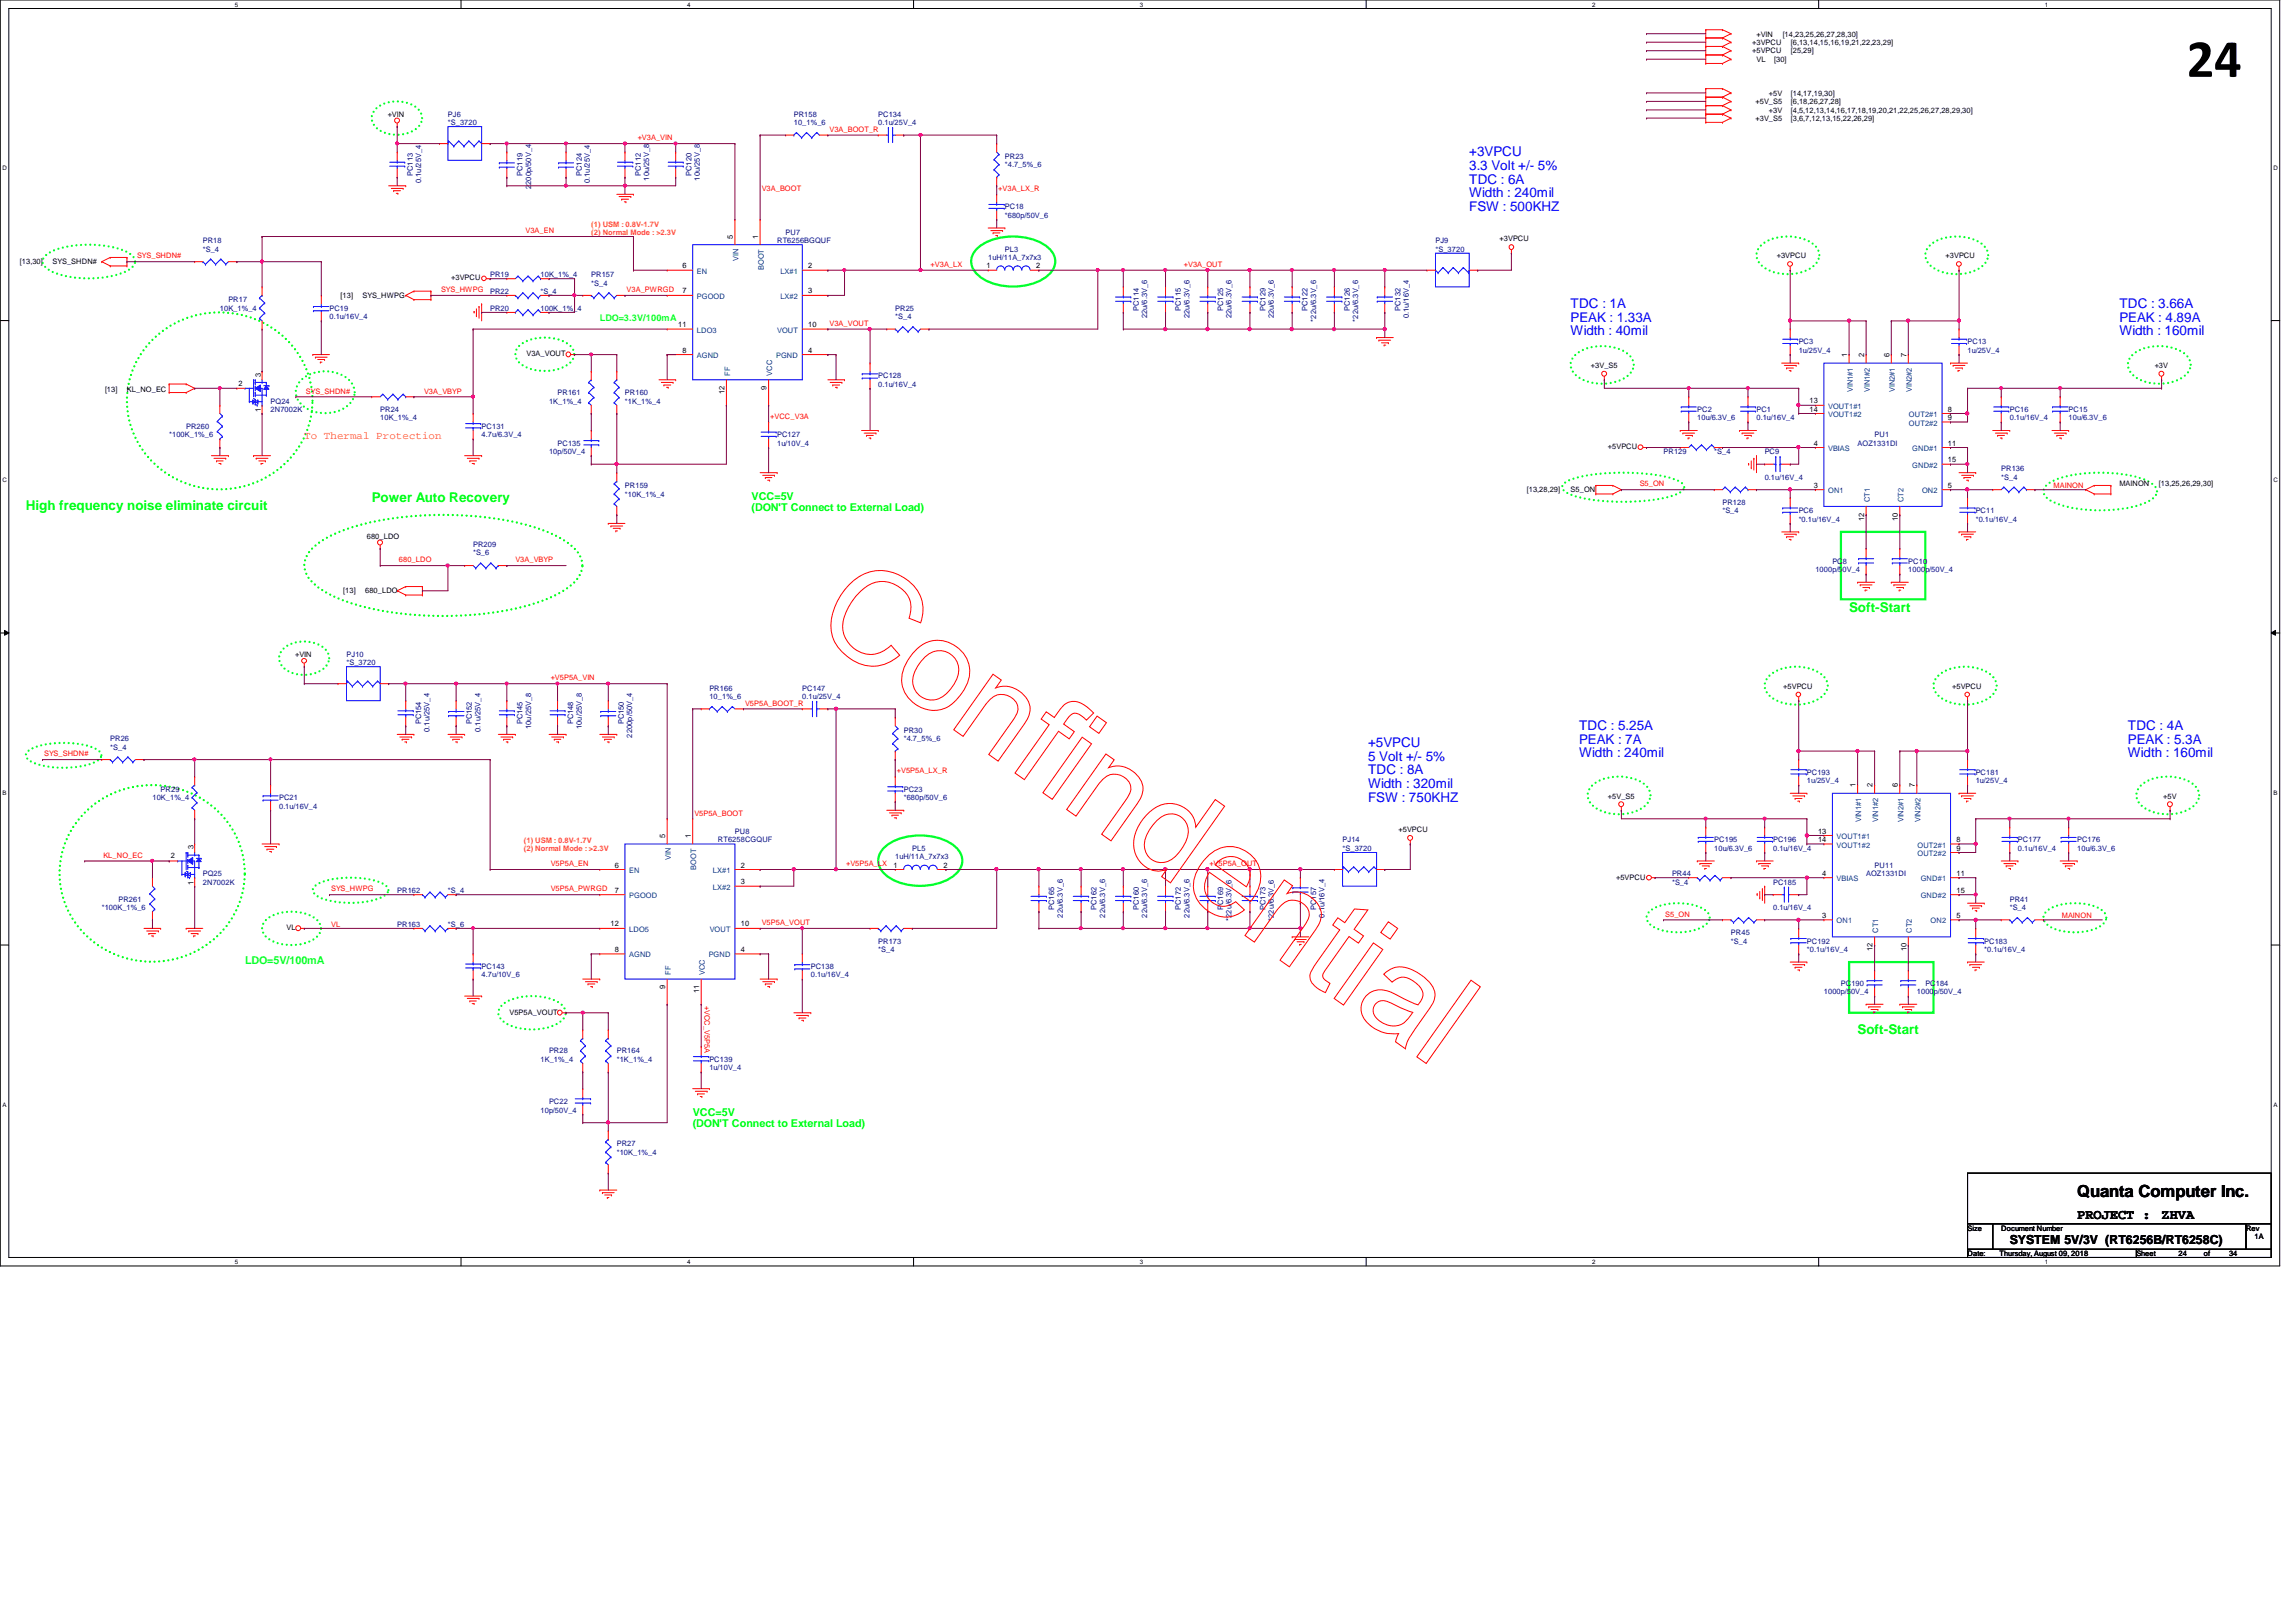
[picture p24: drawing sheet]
<svg xmlns="http://www.w3.org/2000/svg" width="297mm" height="210mm" viewBox="0 0 297 210" stroke-linecap="round" stroke-linejoin="round" font-family="sans-serif">
<defs><g id="words">
<text font-size="7" x="282.9" y="9.9">24</text>
<text font-size="2.2" x="268.7" y="154.9">Quanta Computer Inc.</text>
<g font-size="1.8">
<text x="268.7" y="157.7">PROJECT :</text>
<text x="279.7" y="157.7">ZHVA</text>
</g>
<g font-size="1.7" fill="#00f">
<text x="190.1" y="20.2">+3VPCU</text>
<text x="190.1" y="22">3.3 Volt +/- 5%</text>
<text x="190.1" y="23.7">TDC : 6A</text>
<text x="190.1" y="25.5">Width : 240mil</text>
<text x="190.1" y="27.3">FSW : 500KHZ</text>
<text x="203.2" y="39.8">TDC : 1A</text>
<text x="203.2" y="41.6">PEAK : 1.33A</text>
<text x="274.2" y="39.8">TDC : 3.66A</text>
<text x="274.2" y="41.6">PEAK : 4.89A</text>
<text x="203.2" y="43.4">Width : 40mil</text>
<text x="274.2" y="43.4">Width : 160mil</text>
<text x="204.3" y="94.4">TDC : 5.25A</text>
<text x="275.3" y="94.4">TDC : 4A</text>
<text x="177" y="96.6">+5VPCU</text>
<text x="177" y="98.4">5 Volt +/- 5%</text>
<text x="177" y="100.2">TDC : 8A</text>
<text x="177" y="102">Width : 320mil</text>
<text x="204.3" y="96.2">PEAK : 7A</text>
<text x="204.3" y="98">Width : 240mil</text>
<text x="275.3" y="96.2">PEAK : 5.3A</text>
<text x="275.3" y="98">Width : 160mil</text>
<text x="177" y="103.8">FSW : 750KHZ</text>
</g>
<g font-size="1.7" fill="#0f0">
<text x="48.1" y="65">Power Auto Recovery</text>
<text x="3.3" y="66">High frequency noise eliminate circuit</text>
<text x="239.2" y="79.2">Soft-Start</text>
<text x="240.3" y="133.8">Soft-Start</text>
</g>
<text font-size="1.6" x="260" y="161">SYSTEM 5V/3V (RT6256B/RT6258C)</text>
<text font-size="1.4" fill="#ff8000" x="39.4" y="56.9">To Thermal Protection</text>
<g font-size="1.4" fill="#0f0">
<text x="97.2" y="64.7">VCC=5V</text>
<text x="97.2" y="66.1">(DON'T Connect to External Load)</text>
<text x="89.6" y="144.4">VCC=5V</text>
<text x="89.6" y="145.8">(DON'T Connect to External Load)</text>
</g>
<text font-size="1.4" fill="#00ff40" x="31.7" y="124.8">LDO=5V/100mA</text>
<text font-size="1.2" fill="#00ff40" x="77.6" y="41.5">LDO=3.3V/100mA</text>
<g font-size="1">
<text x="226.7" y="5.8">+3VPCU</text>
<text x="227.2" y="4.7">+VIN</text>
<text x="230.6" y="4.7">[14,23,25,26,27,28,30]</text>
<text x="231.7" y="5.8">[6,13,14,15,16,19,21,22,23,29]</text>
<text x="226.7" y="6.9">+5VPCU</text>
<text x="227.2" y="8">VL</text>
<text x="229.5" y="8">[30]</text>
<text x="231.7" y="6.9">[25,29]</text>
<text x="50.2" y="15.1">+VIN</text>
<text x="227.1" y="13.5">+5V_S5</text>
<text x="227.1" y="15.7">+3V_S5</text>
<text x="228.9" y="12.4">+5V</text>
<text x="228.9" y="14.6">+3V</text>
<text x="231.7" y="12.4">[14,17,19,30]</text>
<text x="231.7" y="13.5">[6,18,26,27,28]</text>
<text x="231.7" y="14.6">[4,5,12,13,14,16,17,18,19,20,21,22,25,26,27,28,29,30]</text>
<text x="231.7" y="15.7">[3,6,7,12,13,15,22,26,29]</text>
<text x="2.6" y="34.2">[13,30]</text>
<text x="6.8" y="34.2">SYS_SHDN#</text>
<text x="88.3" y="34.7">6</text>
<text x="94.8" y="30.9" transform="rotate(-90 94.8 30.9)">5</text>
<text x="98.1" y="30.9" transform="rotate(-90 98.1 30.9)">1</text>
<text x="104.6" y="34.7">2</text>
<text x="127.6" y="34.7">1</text>
<text x="134.1" y="34.7">2</text>
<text x="194" y="31.2">+3VPCU</text>
<text x="229.9" y="33.4">+3VPCU</text>
<text x="251.7" y="33.4">+3VPCU</text>
<text x="44.1" y="38.6">[13]</text>
<text x="46.9" y="38.6">SYS_HWPG</text>
<text x="58.4" y="36.3">+3VPCU</text>
<text x="88.3" y="38">7</text>
<text x="104.6" y="38">3</text>
<text x="68.1" y="46.1">V3A_VOUT</text>
<text x="87.8" y="42.3">11</text>
<text x="88.3" y="45.6">8</text>
<text x="104.6" y="42.3">10</text>
<text x="104.6" y="45.6">4</text>
<text x="205.8" y="47.6">+3V_S5</text>
<text x="239" y="46.2" transform="rotate(-90 239 46.2)">1</text>
<text x="241.2" y="46.2" transform="rotate(-90 241.2 46.2)">2</text>
<text x="244.4" y="46.2" transform="rotate(-90 244.4 46.2)">6</text>
<text x="246.6" y="46.2" transform="rotate(-90 246.6 46.2)">7</text>
<text x="278.8" y="47.6">+3V</text>
<text x="13.6" y="50.7">[13]</text>
<text x="16.4" y="50.7">KL_NO_EC</text>
<text x="30.9" y="50">2</text>
<text x="33.7" y="53.3" transform="rotate(-90 33.7 53.3)">1</text>
<text x="33.7" y="48.7" transform="rotate(-90 33.7 48.7)">3</text>
<text x="93.7" y="51" transform="rotate(-90 93.7 51)">12</text>
<text x="99.2" y="50.5" transform="rotate(-90 99.2 50.5)">9</text>
<text x="234.1" y="53.3">14</text>
<text x="234.1" y="52.2">13</text>
<text x="252" y="53.3">8</text>
<text x="208" y="58.1">+5VPCU</text>
<text x="234.7" y="57.7">4</text>
<text x="252" y="57.7">11</text>
<text x="252" y="54.4">9</text>
<text x="252" y="59.8">15</text>
<text x="197.5" y="63.7">[13,28,29]</text>
<text x="203.2" y="63.7">S5_ON</text>
<text x="234.7" y="63.1">3</text>
<text x="252" y="63.1">5</text>
<text x="274.2" y="62.9">MAINON</text>
<text x="279.3" y="62.9">[13,25,26,29,30]</text>
<text x="47.5" y="69.7">680_LDO</text>
<text x="241.2" y="67.4" transform="rotate(-90 241.2 67.4)">12</text>
<text x="245.5" y="67.4" transform="rotate(-90 245.5 67.4)">10</text>
<text x="44.4" y="76.8">[13]</text>
<text x="47.2" y="76.8">680_LDO</text>
<text x="38.2" y="85">+VIN</text>
<text x="230.7" y="89.2">+5VPCU</text>
<text x="252.6" y="89.2">+5VPCU</text>
<text x="240.1" y="101.9" transform="rotate(-90 240.1 101.9)">1</text>
<text x="242.3" y="101.9" transform="rotate(-90 242.3 101.9)">2</text>
<text x="245.5" y="101.9" transform="rotate(-90 245.5 101.9)">6</text>
<text x="247.7" y="101.9" transform="rotate(-90 247.7 101.9)">7</text>
<text x="180.9" y="107.7">+5VPCU</text>
<text x="208" y="103.3">+5V_S5</text>
<text x="235.2" y="107.9">13</text>
<text x="279.9" y="103.3">+5V</text>
<text x="22.1" y="111.1">2</text>
<text x="25" y="109.9" transform="rotate(-90 25 109.9)">3</text>
<text x="79.5" y="112.3">6</text>
<text x="86.1" y="108.5" transform="rotate(-90 86.1 108.5)">5</text>
<text x="89.4" y="108.5" transform="rotate(-90 89.4 108.5)">1</text>
<text x="95.8" y="112.3">2</text>
<text x="115.6" y="112.3">1</text>
<text x="122" y="112.3">2</text>
<text x="209.1" y="113.8">+5VPCU</text>
<text x="235.2" y="109">14</text>
<text x="235.8" y="113.3">4</text>
<text x="253.1" y="113.3">11</text>
<text x="253.1" y="110.1">9</text>
<text x="253.1" y="109">8</text>
<text x="25" y="114.5" transform="rotate(-90 25 114.5)">1</text>
<text x="79" y="119.9">12</text>
<text x="79.5" y="115.5">7</text>
<text x="95.8" y="119.9">10</text>
<text x="95.8" y="114.4">3</text>
<text x="235.8" y="118.8">3</text>
<text x="253.1" y="118.8">5</text>
<text x="253.1" y="115.5">15</text>
<text x="37.1" y="120.4">VL</text>
<text x="79.5" y="123.2">8</text>
<text x="95.8" y="123.2">4</text>
<text x="242.3" y="123.1" transform="rotate(-90 242.3 123.1)">12</text>
<text x="246.6" y="123.1" transform="rotate(-90 246.6 123.1)">10</text>
<text x="65.9" y="131.3">V5P5A_VOUT</text>
<text x="86.1" y="128" transform="rotate(-90 86.1 128)">9</text>
<text x="90.5" y="128.6" transform="rotate(-90 90.5 128.6)">11</text>
<text x="254.5" y="159.3">Size</text>
<text x="258.9" y="159.3">Document Number</text>
<text x="290.6" y="159.3">Rev</text>
<text x="291.7" y="160.4">1A</text>
<text x="254.5" y="162.6">Date:</text>
<text x="258.7" y="162.6">Thursday, August 09, 2018</text>
<text x="276.4" y="162.6">Sheet</text>
<text x="281.9" y="162.6">24</text>
<text x="285.1" y="162.6">of</text>
<text x="288.4" y="162.6">34</text>
</g>
<g font-size="1" fill="#000080">
<text x="58" y="15.1">PJ6</text>
<text x="58" y="16.2">*S_3720</text>
<text x="102.7" y="15.1">PR158</text>
<text x="102.7" y="16.2">10_1%_6</text>
<text x="113.6" y="15.1">PC134</text>
<text x="113.6" y="16.2">0.1u/25V_4</text>
<text x="53.4" y="22.7" transform="rotate(-90 53.4 22.7)">PC113</text>
<text x="54.5" y="23.7" transform="rotate(-90 54.5 23.7)">0.1u/25V_4</text>
<text x="67.6" y="22.7" transform="rotate(-90 67.6 22.7)">PC119</text>
<text x="75.3" y="22.7" transform="rotate(-90 75.3 22.7)">PC124</text>
<text x="76.3" y="23.7" transform="rotate(-90 76.3 23.7)">0.1u/25V_4</text>
<text x="82.9" y="22.7" transform="rotate(-90 82.9 22.7)">PC112</text>
<text x="84" y="23.4" transform="rotate(-90 84 23.4)">10u/25V_8</text>
<text x="89.4" y="22.7" transform="rotate(-90 89.4 22.7)">PC120</text>
<text x="90.5" y="23.4" transform="rotate(-90 90.5 23.4)">10u/25V_8</text>
<text x="130" y="20.6">PR23</text>
<text x="130" y="21.6">*4.7_5%_6</text>
<text x="68.7" y="24.5" transform="rotate(-90 68.7 24.5)">2200p/50V_4</text>
<text x="130" y="27.1">PC18</text>
<text x="130" y="28.2">*680p/50V_6</text>
<text x="26.2" y="31.5">PR18</text>
<text x="26.2" y="32.6">*S_4</text>
<text x="63.4" y="35.9">PR19</text>
<text x="69.9" y="35.9">10K_1%_4</text>
<text x="76.5" y="35.9">PR157</text>
<text x="100.5" y="31.5">RT6256BGQUF</text>
<text x="101.6" y="30.4">PU7</text>
<text x="127.8" y="33.7">1uH/11A_7x7x3</text>
<text x="130" y="32.6">PL3</text>
<text x="185.7" y="31.5">PJ9</text>
<text x="185.7" y="32.6">*S_3720</text>
<text x="28.4" y="40.2">10K_1%_4</text>
<text x="29.5" y="39.1">PR17</text>
<text x="42.6" y="40.2">PC19</text>
<text x="42.6" y="41.3">0.1u/16V_4</text>
<text x="63.4" y="38">PR22</text>
<text x="63.4" y="40.2">PR20</text>
<text x="69.9" y="38">*S_4</text>
<text x="69.9" y="40.2">100K_1%_4</text>
<text x="76.5" y="37">*S_4</text>
<text x="115.8" y="40.2">PR25</text>
<text x="115.8" y="41.3">*S_4</text>
<text x="147.3" y="40.2" transform="rotate(-90 147.3 40.2)">PC114</text>
<text x="148.4" y="41.2" transform="rotate(-90 148.4 41.2)">22u/6.3V_6</text>
<text x="152.8" y="40.2" transform="rotate(-90 152.8 40.2)">PC115</text>
<text x="153.9" y="41.2" transform="rotate(-90 153.9 41.2)">22u/6.3V_6</text>
<text x="158.2" y="40.2" transform="rotate(-90 158.2 40.2)">PC125</text>
<text x="159.3" y="41.2" transform="rotate(-90 159.3 41.2)">22u/6.3V_6</text>
<text x="163.7" y="40.2" transform="rotate(-90 163.7 40.2)">PC129</text>
<text x="164.8" y="41.2" transform="rotate(-90 164.8 41.2)">22u/6.3V_6</text>
<text x="169.2" y="40.2" transform="rotate(-90 169.2 40.2)">PC122</text>
<text x="170.3" y="41.6" transform="rotate(-90 170.3 41.6)">*22u/6.3V_6</text>
<text x="174.6" y="40.2" transform="rotate(-90 174.6 40.2)">PC126</text>
<text x="175.7" y="41.6" transform="rotate(-90 175.7 41.6)">*22u/6.3V_6</text>
<text x="181.2" y="40.2" transform="rotate(-90 181.2 40.2)">PC132</text>
<text x="182.3" y="41.2" transform="rotate(-90 182.3 41.2)">0.1u/16V_4</text>
<text x="232.7" y="44.6">PC3</text>
<text x="232.7" y="45.7">1u/25V_4</text>
<text x="254.5" y="44.6">PC13</text>
<text x="254.5" y="45.7">1u/25V_4</text>
<text x="35" y="52.2">PQ24</text>
<text x="35" y="53.3">2N7002K</text>
<text x="49.2" y="53.3">PR24</text>
<text x="71" y="52.2">1K_1%_4</text>
<text x="72.1" y="51.1">PR161</text>
<text x="80.9" y="51.1">PR160</text>
<text x="80.9" y="52.2">*1K_1%_4</text>
<text x="113.6" y="48.9">PC128</text>
<text x="113.6" y="50">0.1u/16V_4</text>
<text x="219.6" y="53.3">PC2</text>
<text x="227.2" y="53.3">PC1</text>
<text x="260" y="53.3">PC16</text>
<text x="267.6" y="53.3">PC15</text>
<text x="21.9" y="56.6">*100K_1%_6</text>
<text x="24.1" y="55.5">PR260</text>
<text x="49.2" y="54.4">10K_1%_4</text>
<text x="62.3" y="55.5">PC131</text>
<text x="62.3" y="56.6">4.7u/6.3V_4</text>
<text x="71" y="58.8">10p/50V_4</text>
<text x="72.1" y="57.7">PC135</text>
<text x="100.5" y="56.6">PC127</text>
<text x="100.5" y="57.7">1u/10V_4</text>
<text x="215.2" y="58.8">PR129</text>
<text x="219.6" y="54.4">10u/6.3V_6</text>
<text x="221.8" y="58.8">*S_4</text>
<text x="227.2" y="54.4">0.1u/16V_4</text>
<text x="228.3" y="58.8">PC9</text>
<text x="240.3" y="57.7">AOZ1331DI</text>
<text x="242.5" y="56.6">PU1</text>
<text x="260" y="54.4">0.1u/16V_4</text>
<text x="267.6" y="54.4">10u/6.3V_6</text>
<text x="80.9" y="63.2">PR159</text>
<text x="80.9" y="64.3">*10K_1%_4</text>
<text x="222.8" y="65.3">PR128</text>
<text x="228.3" y="62.1">0.1u/16V_4</text>
<text x="258.9" y="61">PR136</text>
<text x="258.9" y="62.1">*S_4</text>
<text x="61.2" y="70.8">PR209</text>
<text x="61.2" y="71.9">*S_6</text>
<text x="222.8" y="66.4">*S_4</text>
<text x="232.7" y="66.4">PC6</text>
<text x="232.7" y="67.5">*0.1u/16V_4</text>
<text x="255.6" y="66.4">PC11</text>
<text x="255.6" y="67.5">*0.1u/16V_4</text>
<text x="234.9" y="74.1">1000p/50V_4</text>
<text x="237.1" y="73">PC8</text>
<text x="246.9" y="73">PC10</text>
<text x="246.9" y="74.1">1000p/50V_4</text>
<text x="44.8" y="85">PJ10</text>
<text x="44.8" y="86.1">*S_3720</text>
<text x="91.8" y="89.4">PR166</text>
<text x="103.8" y="89.4">PC147</text>
<text x="14.3" y="95.9">PR26</text>
<text x="54.5" y="93.7" transform="rotate(-90 54.5 93.7)">PC154</text>
<text x="55.6" y="94.7" transform="rotate(-90 55.6 94.7)">0.1u/25V_4</text>
<text x="61" y="93.7" transform="rotate(-90 61 93.7)">PC152</text>
<text x="62.1" y="94.7" transform="rotate(-90 62.1 94.7)">0.1u/25V_4</text>
<text x="67.6" y="93.7" transform="rotate(-90 67.6 93.7)">PC145</text>
<text x="68.7" y="94.4" transform="rotate(-90 68.7 94.4)">10u/25V_8</text>
<text x="74.2" y="93.7" transform="rotate(-90 74.2 93.7)">PC148</text>
<text x="75.3" y="94.4" transform="rotate(-90 75.3 94.4)">10u/25V_8</text>
<text x="80.7" y="93.7" transform="rotate(-90 80.7 93.7)">PC150</text>
<text x="81.8" y="95.5" transform="rotate(-90 81.8 95.5)">2200p/50V_4</text>
<text x="91.8" y="90.5">10_1%_6</text>
<text x="103.8" y="90.5">0.1u/25V_4</text>
<text x="116.9" y="94.8">PR30</text>
<text x="116.9" y="95.9">*4.7_5%_6</text>
<text x="14.3" y="97">*S_4</text>
<text x="233.8" y="100.3">PC193</text>
<text x="233.8" y="101.4">1u/25V_4</text>
<text x="255.6" y="100.3">PC181</text>
<text x="255.6" y="101.4">1u/25V_4</text>
<text x="19.7" y="103.5">10K_1%_4</text>
<text x="20.8" y="102.5">PR29</text>
<text x="36.1" y="103.5">PC21</text>
<text x="36.1" y="104.6">0.1u/16V_4</text>
<text x="95.1" y="107.9">PU8</text>
<text x="116.9" y="102.5">PC23</text>
<text x="116.9" y="103.5">*680p/50V_6</text>
<text x="26.2" y="113.4">PQ25</text>
<text x="92.9" y="109">RT6258CGQUF</text>
<text x="115.8" y="111.2">1uH/11A_7x7x3</text>
<text x="118" y="110.1">PL5</text>
<text x="173.7" y="109">PJ14</text>
<text x="173.7" y="110.1">*S_3720</text>
<text x="216.3" y="113.4">PR44</text>
<text x="221.8" y="109">PC195</text>
<text x="221.8" y="110.1">10u/6.3V_6</text>
<text x="229.4" y="109">PC196</text>
<text x="229.4" y="110.1">0.1u/16V_4</text>
<text x="241.4" y="113.4">AOZ1331DI</text>
<text x="242.5" y="112.3">PU11</text>
<text x="261.1" y="109">PC177</text>
<text x="261.1" y="110.1">0.1u/16V_4</text>
<text x="268.7" y="109">PC176</text>
<text x="268.7" y="110.1">10u/6.3V_6</text>
<text x="13.2" y="117.8">*100K_1%_6</text>
<text x="15.3" y="116.7">PR261</text>
<text x="26.2" y="114.5">2N7002K</text>
<text x="51.4" y="115.6">PR162</text>
<text x="51.4" y="119.9">PR163</text>
<text x="58" y="115.6">*S_4</text>
<text x="58" y="119.9">*S_6</text>
<text x="136.4" y="117.7" transform="rotate(-90 136.4 117.7)">PC165</text>
<text x="137.5" y="118.7" transform="rotate(-90 137.5 118.7)">22u/6.3V_6</text>
<text x="141.9" y="117.7" transform="rotate(-90 141.9 117.7)">PC162</text>
<text x="143" y="118.7" transform="rotate(-90 143 118.7)">22u/6.3V_6</text>
<text x="147.3" y="117.7" transform="rotate(-90 147.3 117.7)">PC160</text>
<text x="148.4" y="118.7" transform="rotate(-90 148.4 118.7)">22u/6.3V_6</text>
<text x="152.8" y="117.7" transform="rotate(-90 152.8 117.7)">PC172</text>
<text x="153.9" y="118.7" transform="rotate(-90 153.9 118.7)">22u/6.3V_6</text>
<text x="158.2" y="117.7" transform="rotate(-90 158.2 117.7)">PC169</text>
<text x="159.3" y="119.2" transform="rotate(-90 159.3 119.2)">*22u/6.3V_6</text>
<text x="163.7" y="117.7" transform="rotate(-90 163.7 117.7)">PC173</text>
<text x="164.8" y="119.2" transform="rotate(-90 164.8 119.2)">*22u/6.3V_6</text>
<text x="170.3" y="117.7" transform="rotate(-90 170.3 117.7)">PC157</text>
<text x="171.4" y="118.7" transform="rotate(-90 171.4 118.7)">0.1u/16V_4</text>
<text x="216.3" y="114.5">*S_4</text>
<text x="229.4" y="114.5">PC185</text>
<text x="229.4" y="117.8">0.1u/16V_4</text>
<text x="260" y="116.7">PR41</text>
<text x="260" y="117.8">*S_4</text>
<text x="62.3" y="125.4">PC143</text>
<text x="104.9" y="125.4">PC138</text>
<text x="113.6" y="122.1">PR173</text>
<text x="113.6" y="123.2">*S_4</text>
<text x="223.9" y="121">PR45</text>
<text x="223.9" y="122.1">*S_4</text>
<text x="233.8" y="122.1">PC192</text>
<text x="233.8" y="123.2">*0.1u/16V_4</text>
<text x="256.7" y="122.1">PC183</text>
<text x="256.7" y="123.2">*0.1u/16V_4</text>
<text x="62.3" y="126.5">4.7u/10V_6</text>
<text x="104.9" y="126.5">0.1u/16V_4</text>
<text x="236" y="128.7">1000p/50V_4</text>
<text x="238.2" y="127.6">PC190</text>
<text x="248" y="128.7">1000p/50V_4</text>
<text x="249.1" y="127.6">PC184</text>
<text x="69.9" y="137.4">1K_1%_4</text>
<text x="71" y="136.3">PR28</text>
<text x="79.8" y="136.3">PR164</text>
<text x="79.8" y="137.4">*1K_1%_4</text>
<text x="91.8" y="137.4">PC139</text>
<text x="69.9" y="144">10p/50V_4</text>
<text x="71" y="142.9">PC22</text>
<text x="91.8" y="138.5">1u/10V_4</text>
<text x="79.8" y="148.3">PR27</text>
<text x="79.8" y="149.4">*10K_1%_4</text>
</g>
<g font-size="1" fill="#f00">
<text x="107.3" y="17.1">V3A_BOOT_R</text>
<text x="82.5" y="18.2">+V3A_VIN</text>
<text x="98.5" y="24.7">V3A_BOOT</text>
<text x="129.2" y="24.7">+V3A_LX_R</text>
<text x="17.7" y="33.4">SYS_SHDN#</text>
<text x="68" y="30.2">V3A_EN</text>
<text x="120.4" y="34.5">+V3A_LX</text>
<text x="153.2" y="34.5">+V3A_OUT</text>
<text x="57.1" y="37.8">SYS_HWPG</text>
<text x="81.1" y="37.8">V3A_PWRGD</text>
<text x="107.3" y="42.2">V3A_VOUT</text>
<text x="39.6" y="50.9">SYS_SHDN#</text>
<text x="54.9" y="50.9">V3A_VBYP</text>
<text x="99.6" y="54.2">+VCC_V3A</text>
<text x="212.1" y="62.9">S5_ON</text>
<text x="265.7" y="63.2">MAINON</text>
<text x="51.6" y="72.8">680_LDO</text>
<text x="66.7" y="72.8">V3A_VBYP</text>
<text x="71.2" y="88.1">+V5P5A_VIN</text>
<text x="96.4" y="91.3">V5P5A_BOOT_R</text>
<text x="5.7" y="97.9">SYS_SHDN#</text>
<text x="116" y="100.1">+V5P5A_LX_R</text>
<text x="89.8" y="105.5">V5P5A_BOOT</text>
<text x="13.4" y="111">KL_NO_EC</text>
<text x="71.2" y="112.1">V5P5A_EN</text>
<text x="109.5" y="112.1">+V5P5A_LX</text>
<text x="156.5" y="112.1">+V5P5A_OUT</text>
<text x="42.8" y="115.4">SYS_HWPG</text>
<text x="42.8" y="119.9">VL</text>
<text x="71.2" y="115.4">V5P5A_PWRGD</text>
<text x="98.5" y="119.7">V5P5A_VOUT</text>
<text x="215.4" y="118.6">S5_ON</text>
<text x="266.7" y="118.8">MAINON</text>
<text x="91.1" y="130.2" transform="rotate(90 91.1 130.2)">+VCC_V5P5A</text>
</g>
<g font-size="1" fill="#ff8000">
<text x="76.5" y="29.3">(1) USM : 0.8V-1.7V</text>
<text x="76.5" y="30.4">(2) Normal Mode : &gt;2.3V</text>
<text x="67.8" y="109.1">(1) USM : 0.8V-1.7V</text>
<text x="67.8" y="110.1">(2) Normal Mode : &gt;2.3V</text>
</g>
<g font-size="1" fill="#004080">
<text x="90.2" y="35.4">EN</text>
<text x="95.5" y="33.8" transform="rotate(-90 95.5 33.8)">VIN</text>
<text x="98.8" y="35" transform="rotate(-90 98.8 35)">BOOT</text>
<text x="101" y="35.4">LX#1</text>
<text x="90.2" y="38.7">PGOOD</text>
<text x="101" y="38.7">LX#2</text>
<text x="90.2" y="46.4">AGND</text>
<text x="90.2" y="43.1">LDO3</text>
<text x="100.4" y="46.4">PGND</text>
<text x="100.5" y="43.1">VOUT</text>
<text x="94.4" y="48.6" transform="rotate(-90 94.4 48.6)">FF</text>
<text x="99.9" y="48.6" transform="rotate(-90 99.9 48.6)">VCC</text>
<text x="236.5" y="54">VOUT1#2</text>
<text x="236.5" y="52.9">VOUT1#1</text>
<text x="239.7" y="50.8" transform="rotate(-90 239.7 50.8)">VIN1#1</text>
<text x="241.9" y="50.8" transform="rotate(-90 241.9 50.8)">VIN1#2</text>
<text x="245.1" y="50.8" transform="rotate(-90 245.1 50.8)">VIN2#1</text>
<text x="247" y="54">OUT2#1</text>
<text x="247.4" y="50.8" transform="rotate(-90 247.4 50.8)">VIN2#2</text>
<text x="236.5" y="58.4">VBIAS</text>
<text x="247" y="55.1">OUT2#2</text>
<text x="247.4" y="58.4">GND#1</text>
<text x="236.5" y="63.8">ON1</text>
<text x="241.9" y="65" transform="rotate(-90 241.9 65)">CT1</text>
<text x="246.2" y="65" transform="rotate(-90 246.2 65)">CT2</text>
<text x="247.4" y="60.5">GND#2</text>
<text x="248.7" y="63.8">ON2</text>
<text x="240.8" y="106.4" transform="rotate(-90 240.8 106.4)">VIN1#1</text>
<text x="243" y="106.4" transform="rotate(-90 243 106.4)">VIN1#2</text>
<text x="246.2" y="106.4" transform="rotate(-90 246.2 106.4)">VIN2#1</text>
<text x="248.5" y="106.4" transform="rotate(-90 248.5 106.4)">VIN2#2</text>
<text x="81.4" y="113">EN</text>
<text x="86.8" y="111.3" transform="rotate(-90 86.8 111.3)">VIN</text>
<text x="90.1" y="112.5" transform="rotate(-90 90.1 112.5)">BOOT</text>
<text x="92.2" y="113">LX#1</text>
<text x="237.6" y="109.7">VOUT1#2</text>
<text x="237.6" y="108.6">VOUT1#1</text>
<text x="248.1" y="110.8">OUT2#2</text>
<text x="248.1" y="109.7">OUT2#1</text>
<text x="81.4" y="116.2">PGOOD</text>
<text x="92.2" y="115.1">LX#2</text>
<text x="237.6" y="119.5">ON1</text>
<text x="237.6" y="114">VBIAS</text>
<text x="248.5" y="114">GND#1</text>
<text x="248.5" y="116.2">GND#2</text>
<text x="249.8" y="119.5">ON2</text>
<text x="81.4" y="123.9">AGND</text>
<text x="81.4" y="120.6">LDO5</text>
<text x="91.7" y="123.9">PGND</text>
<text x="91.8" y="120.6">VOUT</text>
<text x="243" y="120.7" transform="rotate(-90 243 120.7)">CT1</text>
<text x="247.4" y="120.7" transform="rotate(-90 247.4 120.7)">CT2</text>
<text x="86.8" y="126.2" transform="rotate(-90 86.8 126.2)">FF</text>
<text x="91.2" y="126.2" transform="rotate(-90 91.2 126.2)">VCC</text>
</g>
<g font-size=".8">
<text x="30.4" y=".8">5</text>
<text x="88.9" y=".8">4</text>
<text x="147.4" y=".8">3</text>
<text x="206" y=".8">2</text>
<text x="264.5" y=".8">1</text>
<text x=".3" y="22">D</text>
<text x="294.1" y="22">D</text>
<text x=".3" y="62.4">C</text>
<text x="294.1" y="62.4">C</text>
<text x=".3" y="102.8">B</text>
<text x="294.1" y="102.8">B</text>
<text x=".3" y="143.2">A</text>
<text x="294.1" y="143.2">A</text>
<text x="30.4" y="163.6">5</text>
<text x="88.9" y="163.6">4</text>
<text x="147.4" y="163.6">3</text>
<text x="206" y="163.6">2</text>
<text x="264.5" y="163.6">1</text>
</g>
</g></defs>
<path d="M0 0h294.9v163.8h-294.9zM1.1 1.1h292.7v161.6h-292.7z" fill="none" stroke="#000" stroke-width=".13"/>
<g fill="#fff">
<path d="M30.4 .1h.4v.9h-.4z"/>
<path d="M30.4 162.9h.4v.8h-.4z"/>
</g>
<path d="M59.6 0v1.1M59.6 162.7v1.1" fill="none" stroke="#000" stroke-width=".13"/>
<g fill="#fff">
<path d="M88.9 .1h.4v.9h-.4z"/>
<path d="M88.9 162.9h.4v.8h-.4z"/>
</g>
<path d="M118.2 0v1.1M118.2 162.7v1.1" fill="none" stroke="#000" stroke-width=".13"/>
<g fill="#fff">
<path d="M147.4 .1h.5v.9h-.5z"/>
<path d="M147.4 162.9h.5v.8h-.5z"/>
</g>
<path d="M176.7 0v1.1M176.7 162.7v1.1" fill="none" stroke="#000" stroke-width=".13"/>
<g fill="#fff">
<path d="M206 .1h.4v.9h-.4z"/>
<path d="M206 162.9h.4v.8h-.4z"/>
</g>
<path d="M235.3 0v1.1M235.3 162.7v1.1" fill="none" stroke="#000" stroke-width=".13"/>
<g fill="#fff">
<path d="M264.5 .1h.5v.9h-.5z"/>
<path d="M264.5 162.9h.5v.8h-.5z"/>
<path d="M.3 21.3h.6v.9h-.6z"/>
<path d="M294.1 21.3h.6v.9h-.6z"/>
<path d="M.3 61.7h.6v.9h-.6z"/>
<path d="M294.1 61.7h.6v.9h-.6z"/>
</g>
<path d="M0 41.5h1.1M293.8 41.5h1.1" fill="none" stroke="#000" stroke-width=".13"/>
<g fill="#fff">
<path d="M.3 102.1h.5v.9h-.5z"/>
<path d="M294.1 102.1h.5v.9h-.5z"/>
</g>
<path d="M0 81.9h1.1M.6 81.6l.5 .3-.5 .3zM293.8 81.9l.6-.3v.6zM293.8 81.9h1.1" fill="none" stroke="#000" stroke-width=".13"/>
<path d="M.6 81.6l.5 .3-.5 .3zM293.8 81.9l.6-.3v.6z" fill="#000"/>
<g fill="#fff">
<path d="M.3 142.5h.5v.9h-.5z"/>
<path d="M294.1 142.5h.5v.9h-.5z"/>
</g>
<path d="M0 122.3h1.1M293.8 122.3h1.1M254.5 151.8h39.3v6.6h-39.3zM254.5 158.4h3.3v3.3h-3.3zM257.8 158.4h32.8v3.3h-32.8zM290.6 158.4h3.2v3.3h-3.2zM254.5 161.7h21.9v1h-21.9zM276.4 161.7h17.4v1h-17.4z" fill="none" stroke="#000" stroke-width=".13"/>
<g fill="none" stroke="#00ff40" stroke-width=".3" stroke-dasharray="0 .6">
<path d="M48.8 13.9a4.3 4.3 0 0 1 5.5 .4 1.74 1.74 0 0 1-.9 2.7 4.2 4.2 0 0 1-5-.8 1.61 1.61 0 0 1 .4-2.3zM5.9 33.1a7.9 7.9 0 0 1 4.5-1.4 12.3 12.3 0 0 1 6.3 1 1.1 1.1 0 0 1 .4 1.9 8 8 0 0 1-4.6 1.4 11.8 11.8 0 0 1-6.2-1.1 1.11 1.11 0 0 1-.4-1.8zM227.9 31.7a5.9 5.9 0 0 1 6.8 0 1.69 1.69 0 0 1 0 2.7 5.8 5.8 0 0 1-6.8 0 1.71 1.71 0 0 1 0-2.7zM249.8 31.7a5.9 5.9 0 0 1 6.7 0 1.69 1.69 0 0 1 0 2.7 5.8 5.8 0 0 1-6.7 0 1.71 1.71 0 0 1 0-2.7zM38.9 49.2a4.8 4.8 0 0 1 6.3 0 2.15 2.15 0 0 1-.4 3.5 4.8 4.8 0 0 1-5.9-.4 2.1 2.1 0 0 1 0-3.1zM67.1 44.9a5.3 5.3 0 0 1 5-1 2.95 2.95 0 0 1 2.1 1.4 1.52 1.52 0 0 1-.8 1.9 5.8 5.8 0 0 1-5.9 0 1.5 1.5 0 0 1-.4-2.3zM203.9 45.8a6 6 0 0 1 6.8 0 1.67 1.67 0 0 1 0 2.8 5.8 5.8 0 0 1-6.8 0 1.69 1.69 0 0 1 0-2.8zM276 45.8a5.9 5.9 0 0 1 6.7 0 1.69 1.69 0 0 1 0 2.8 5.8 5.8 0 0 1-6.7 0 1.71 1.71 0 0 1 0-2.8zM202.2 62.7a3.9 3.9 0 0 1 2.2-1 28.4 28.4 0 0 1 12 .2 1.81 1.81 0 0 1 1.5 1.1 1.83 1.83 0 0 1-1.5 1.2 26.5 26.5 0 0 1-12.8 0 1.82 1.82 0 0 1-1.5-1.2zM264.8 62.7a10.2 10.2 0 0 1 5.6-1.5 16.4 16.4 0 0 1 7.7 1.2l.5 .3a1.02 1.02 0 0 1 0 1.7 10.3 10.3 0 0 1-5.6 1.6 15.9 15.9 0 0 1-7.6-1.2 1.28 1.28 0 0 1-.9-1.7zM3.7 97.1a8.2 8.2 0 0 1 4.5-1 8.4 8.4 0 0 1 4.5 1l.3 .3 .1 .3a1.74 1.74 0 0 1-1.4 1.2 12 12 0 0 1-7.5-.3l-.8-.5-.1-.4 .1-.3zM36.8 83.8a4.3 4.3 0 0 1 5.4 .4 1.74 1.74 0 0 1-.8 2.7 4.1 4.1 0 0 1-5-.8 1.62 1.62 0 0 1 .4-2.3z"/>
<path d="M229 87.4a5.8 5.8 0 0 1 6.8 0 1.68 1.68 0 0 1 0 2.7 5.8 5.8 0 0 1-6.8 0 1.7 1.7 0 0 1 0-2.7zM250.8 87.4a5.8 5.8 0 0 1 6.8 0 1.68 1.68 0 0 1 0 2.7 5.8 5.8 0 0 1-6.8 0 1.7 1.7 0 0 1 0-2.7zM34.3 119.2a5.3 5.3 0 0 1 5.1-1 2.95 2.95 0 0 1 2 1.4 1.52 1.52 0 0 1-.7 1.9 5.8 5.8 0 0 1-6 0 1.5 1.5 0 0 1-.4-2.3zM40.8 114.6a8.2 8.2 0 0 1 4.5-1 8.4 8.4 0 0 1 4.6 1l.2 .3 .1 .3a1.74 1.74 0 0 1-1.4 1.1 11.9 11.9 0 0 1-7.5-.2 .92 .92 0 0 1-.7-1.2zM206.1 101.6a5.9 5.9 0 0 1 6.7 0 1.69 1.69 0 0 1 0 2.7 5.8 5.8 0 0 1-6.7 0 1.71 1.71 0 0 1 0-2.7zM213.4 117.9a6.7 6.7 0 0 1 5.5-.8 3.2 3.2 0 0 1 2.2 1.2 1.25 1.25 0 0 1-.8 1.6 7.5 7.5 0 0 1-6.4 0 1.21 1.21 0 0 1-.5-2zM264.8 117.9a6.6 6.6 0 0 1 5.4-.8 3.1 3.1 0 0 1 2.2 1.2 1.26 1.26 0 0 1-.8 1.6 7.5 7.5 0 0 1-6.4 0 1.21 1.21 0 0 1-.4-2zM277.1 101.6a5.9 5.9 0 0 1 6.7 0 1.69 1.69 0 0 1 0 2.7 5.8 5.8 0 0 1-6.7 0 1.71 1.71 0 0 1 0-2.7zM64.8 130.2a5.5 5.5 0 0 1 4-1.3 5.6 5.6 0 0 1 4 1.3 1.29 1.29 0 0 1-.4 2.1 7.3 7.3 0 0 1-7.2 0 1.34 1.34 0 0 1-.4-2.1z"/>
</g>
<path d="M126.4 32.2a7.6 7.6 0 0 1 7.4-1.2 4.1 4.1 0 0 1 2.6 2.2 2.35 2.35 0 0 1-1.2 2.7 8 8 0 0 1-8.3 0 2.31 2.31 0 0 1-.5-3.7zM238.2 68.8h10.9v8.8h-10.9zM114.4 109.7a7.6 7.6 0 0 1 7.4-1.1 4.1 4.1 0 0 1 2.6 2.2 2.36 2.36 0 0 1-1.2 2.7 8 8 0 0 1-8.3 0 2.33 2.33 0 0 1-.5-3.8zM239.2 124.5h10.9v6.6h-10.9z" fill="none" stroke="#00ff40" stroke-width=".3"/>
<path d="M19.9 43.8a12.3 12.3 0 0 1 19.8 4.2 11.4 11.4 0 0 1-8.5 15 11.9 11.9 0 0 1-14.8-11.1 11.1 11.1 0 0 1 3.5-8.1zM40.3 71.1a13.8 13.8 0 0 1 6.4-3.2 44.7 44.7 0 0 1 22.7 .4 12.7 12.7 0 0 1 5 2.8 2.77 2.77 0 0 1 0 4.1 13.9 13.9 0 0 1-6.4 3.2 44.2 44.2 0 0 1-22.7-.4 12.6 12.6 0 0 1-5-2.8 2.78 2.78 0 0 1 0-4.1zM11.2 104.9a12.3 12.3 0 0 1 19.8 4.3 11.4 11.4 0 0 1-8.6 15 11.9 11.9 0 0 1-14.6-9.8 11.1 11.1 0 0 1 3.4-9.5z" fill="none" stroke="#0f0" stroke-width=".3" stroke-dasharray="0 .6"/>
<g fill="none" stroke="#f00" stroke-width=".13">
<path d="M51.4 16.4h.1M51.4 19.7h.1M51.4 16v.4M51.4 19.7v1M80.9 19.7h.1M80.9 19.7v1M101.6 17.5h.1M101.6 17.5h1.1M106 17.5h1.1M107.1 17.5h.1M220.7 12.6h.1M220.7 11.5h.1"/>
<path d="M220.7 13.7h.1M220.7 14.8h.1M220.7 15.8h.1M220.7 8.2h.1M220.7 7.1h.1M220.7 6h.1M220.7 4.9h.1M220.7 3.9h.1M220.7 11.5h2.1M220.7 12.6h2.1M220.7 3.9v4.3M220.7 11.5v4.3"/>
<path d="M220.7 13.7h2.1M220.7 14.8h2.1M220.7 15.8h2.1M220.7 7.1h2.1M220.7 8.2h2.1M220.7 6h2.1M220.7 4.9h2.1M220.7 3.9h2.1M222.8 11.5h.1M222.8 12.6h.1M222.8 13.7h.1M222.8 14.8h.1"/>
<path d="M222.8 15.8h.1M222.8 7.1h.1M222.8 8.2h.1M222.8 6h.1M222.8 4.9h.1M222.8 3.9h.1M222.8 11.5l1.1 .5M222.8 12.6l1.1 .5M222.8 13.7l1.1 .5M222.8 14.8l1.1 .5M222.8 7.1l1.1 .6M222.8 6l1.1 .6"/>
<path d="M222.8 4.9l1.1 .6M222.8 3.9l1.1 .5M223.9 12h.1M223.9 13.1h.1M223.9 14.2h.1M223.9 15.3h.1M223.9 7.7h.1M223.9 6.6h.1M223.9 5.5h.1M223.9 4.4h.1M223.9 12l-1.1 .6M223.9 13.1l-1.1 .6"/>
<path d="M223.9 14.2l-1.1 .6M223.9 15.3l-1.1 .5M223.9 7.7l-1.1 .5M223.9 6.6l-1.1 .5M223.9 5.5l-1.1 .5M223.9 4.4l-1.1 .5M13.2 33.9h.1M13.2 33.9l1.1 .5M14.3 33.3h.1M14.3 34.4h.1M14.3 33.3h2.1M14.3 33.3l-1.1 .6"/>
<path d="M14.3 34.4h2.1M16.4 34.4h.1M16.4 33.3h.1M16.4 33.3v1.1M25.2 33.9h.1M25.2 33.9h1M29.5 33.9h1.1M30.6 33.9h.1M33.9 37.1h.1M33.9 37.1v1.1M50.3 24h2.2M50.6 24.4h1.6"/>
<path d="M50.9 24.7h.1M50.9 24.7h.9M51.3 25h.2M51.4 22.9h.1M51.4 21.8v1.1M51.5 25h.1M52.2 24.4h.1M52.5 38.2h.1M52.5 24h.1M52.5 38.2l1 .6M53.5 37.7h.1M53.5 38.8h.1"/>
<path d="M53.5 37.7h2.2M53.5 37.7l-1 .5M53.5 38.8h2.2M55.7 38.8h.1M55.7 37.7h.1M55.7 37.7v1.1M61.6 40v.9M62 39.7h.1M62 39.7v1.5M62.3 39.3h.1M62.3 39.3v2.2M62.9 36.1h.5"/>
<path d="M63.4 36.1h.1M65.6 36.1h.1M65.6 38.2h.1M65.6 36.1h1.1M65.6 38.2h1.1M69.9 36.1h1.1M69.9 38.2h1.1M71 36.1h.1M71 38.2h.1M79.8 25.1h2.2M80.1 25.4h1.5M80.4 25.8h.1"/>
<path d="M80.4 25.8h.9M80.8 26.1h.2M80.9 22.9h.1M80.9 21.8v1.1M81 26.1h.1M81.6 25.4h.1M82 25.1h.1M86.3 38.2h.1M86.3 35h.1M86.3 38.2h3.3M86.3 35h3.3M95.1 28.4h.1"/>
<path d="M95.1 28.4v3.3M98.3 28.4h.1M98.3 28.4v3.3M103.8 38.2h3.3M103.8 35h3.3M107.1 35h.1M107.1 38.2h.1M127.8 29.5h2.2M128.2 29.8h1.5M128.5 30.1h.1M128.5 30.1h.9M128.8 30.5h.2"/>
<path d="M128.9 25.1h.1M128.9 28.4h.1M128.9 25.1v1.1M128.9 27.3v1.1M129 30.5h.1M129.7 29.8h.1M130 29.5h.1M145.3 37.1h.1M145.3 37.1v1.1M145.3 39.3v1.1M150.8 37.1h.1M150.8 37.1v1.1"/>
<path d="M150.8 39.3v1.1M161.7 37.1h.1M161.7 37.1v1.1M161.7 39.3v1.1M172.6 37.1h.1M172.6 37.1v1.1M172.6 39.3v1.1M179.2 37.1h.1M179.2 37.1v1.1M179.2 39.3v1.1M195.5 32.8h.1M195.5 32.3v.5"/>
<path d="M231.6 35h.1M231.6 34.5v.5M253.4 35h.1M253.4 34.5v.5M21.9 50.8h.1M21.9 49.7h.1M21.9 49.7h2.2M21.9 50.8h2.2M21.9 49.7v1.1M24.1 49.7h.1M24.1 50.8h.1M24.1 49.7l1.1 .5"/>
<path d="M25.2 50.2h.1M25.2 50.2l-1.1 .6M27.3 59h2.2M27.7 59.3h1.5M28 59.6h.1M28 59.6h.9M28.3 60h.3M28.4 52.5h.1M28.4 57.9h.1M28.4 52.5v1M28.4 56.8v1.1M28.6 60h.1"/>
<path d="M29.2 59.3h.1M29.5 59h.1M32.8 59h.1M32.8 59h2.2M33.1 59.3h.1M33.1 59.3h1.6M33.5 59.6h.8M33.8 60h.1M33.8 60h.2M33.9 42.6h.1M33.9 41.5v1.1M34.3 59.6h.1"/>
<path d="M40.5 45.9h.1M40.5 45.9h2.1M40.8 46.2h.1M40.8 46.2h1.5M41.1 46.5h.9M41.4 46.9h.1M41.4 46.9h.3M42 46.5h.1M60.1 59h2.2M60.4 59.3h1.6M60.8 59.6h.1M60.8 59.6h.8"/>
<path d="M61.1 60h.2M61.3 60h.1M61.3 40.3h.1M61.3 40.3v.2M61.6 40.9h.1M62 59.3h.1M62.3 59h.1M73.9 45.9h.4M74.3 45.9h.1M85.3 49.1h2.1M85.6 49.5h1.5M85.9 49.8h.1"/>
<path d="M85.9 49.8h.9M86.2 50.1h.2M86.3 45.9h.1M86.3 42.6h.1M86.3 45.9h3.3M86.3 42.6h3.3M86.4 50.1h.1M87.1 49.5h.1M87.4 49.1h.1M94 52.5h.1M94 49.1v3.4M99.4 52.5h.1"/>
<path d="M99.4 49.1v3.4M103.8 45.9h3.3M103.8 42.6h3.3M107.1 42.6h.1M107.1 45.9h.1M107.1 49.1h2.2M107.4 49.5h1.5M107.7 49.8h.1M107.7 49.8h.9M108.1 50.1h.2M108.3 50.1h.1M108.9 49.5h.1"/>
<path d="M109.3 49.1h.1M111.5 55.7h2.1M111.8 56h1.5M112.1 56.3h.1M112.1 56.3h.9M112.4 56.7h.2M112.6 50.2h.1M112.6 47h.1M112.6 47v1M112.6 49.1v1.1M112.6 56.7h.1M113.3 56h.1"/>
<path d="M113.6 55.7h.1M114.7 42.6h.1M114.7 42.6h1.1M119.1 42.6h1.1M120.2 42.6h.1M145.3 40.4h.1M150.8 40.4h.1M161.7 40.4h.1M172.6 40.4h.1M178.1 43.7h.1M178.1 43.7h2.2M178.4 44h.1"/>
<path d="M178.4 44h1.5M178.7 44.4h.9M179.1 44.7h.1M179.1 44.7h.2M179.2 40.4h.1M179.6 44.4h.1M207.6 49.1h.1M207.6 48.7v.4M212.6 57.9h.4M213 57.9h.1M217.4 55.7h.1M217.4 55.7h2.2"/>
<path d="M217.7 56h.1M217.7 56h1.5M218.1 56.3h.8M218.4 56.7h.1M218.4 56.7h.2M218.9 56.3h.1M225 55.7h.1M225 55.7h2.2M225.4 56h.1M225.4 56h1.5M225.7 56.3h.9M226 56.7h.1"/>
<path d="M226 56.7h.2M226.2 60h.1M226.2 60v.2M226.6 56.3h.1M226.6 59.6v.9M226.9 59.3h.1M226.9 59.3v1.5M227.2 59h.1M227.2 59v2.2M230.5 47h2.2M230.8 47.3h1.6M231.1 47.6h.1"/>
<path d="M231.1 47.6h.9M231.5 48h.2M231.6 42.6h.1M231.6 45.9h.1M231.6 42.6v1.1M231.6 44.8v1.1M231.7 48h.1M232.4 47.3h.1M232.7 47h.1M252.3 47h.1M252.3 47h2.2M252.7 47.3h.1"/>
<path d="M252.7 47.3h1.5M253 47.6h.9M253.3 48h.1M253.3 48h.2M253.4 42.6h.1M253.4 45.9h.1M253.4 42.6v1.1M253.4 44.8v1.1M253.9 47.6h.1M257.8 55.7h2.2M258.1 56h1.6M258.4 56.3h.1"/>
<path d="M258.4 56.3h.9M258.8 56.7h.2M259 56.7h.1M259.7 56h.1M260 55.7h.1M265.5 55.7h2.1M265.8 56h1.5M266.1 56.3h.1M266.1 56.3h.9M266.4 56.7h.3M266.5 51.4h.1M266.5 54.6h.1"/>
<path d="M266.5 51.4v1.1M266.5 53.5v1.1M266.7 56.7h.1M267.3 56h.1M267.6 55.7h.1M279.7 49.1h.1M279.7 48.7v.4M49.2 71h.1M49.2 70.6v.4M51.4 76.5h.1M51.4 76.5l1.1 .5M52.5 75.9h.1"/>
<path d="M52.5 77h.1M52.5 75.9h2.1M52.5 75.9l-1.1 .6M52.5 77h2.1M54.6 77h.1M54.6 75.9h.1M54.6 75.9v1.1M78.7 67.7h.1M78.7 67.7h2.2M79 68.1h.1M79 68.1h1.6M79.3 68.4h.9"/>
<path d="M79.7 68.7h.1M79.7 68.7h.2M80.2 68.4h.1M98.3 61.2h2.2M98.7 61.5h1.5M99 61.8h.1M99 61.8h.9M99.3 62.1h.3M99.6 62.1h.1M100.2 61.5h.1M100.5 61.2h.1M206.5 62.8h.1"/>
<path d="M206.5 63.9h.1M206.5 62.8h2.2M206.5 62.8v1.1M206.5 63.9h2.2M208.7 62.8h.1M208.7 63.9h.1M208.7 62.8l1.1 .6M209.8 63.4h.1M209.8 63.4l-1.1 .5M226.6 60.5h.1M230.5 68.8h2.2M230.8 69.1h1.6"/>
<path d="M231.1 69.5h.1M231.1 69.5h.9M231.5 69.8h.2M231.6 64.4h.1M231.6 67.7h.1M231.6 64.4v1.1M231.6 66.6v1.1M231.7 69.8h.1M232.4 69.1h.1M232.7 68.8h.1M240.3 75.4h.1M240.3 75.4h2.2"/>
<path d="M240.7 75.7h.1M240.7 75.7h1.5M241 76h.8M241.3 76.4h.1M241.3 76.4h.3M241.4 71h.1M241.4 74.3h.1M241.4 71v1.1M241.4 73.2v1.1M241.8 76h.1M244.7 75.4h.1M244.7 75.4h2.2"/>
<path d="M245 75.7h.1M245 75.7h1.5M245.4 76h.8M245.7 76.4h.1M245.7 76.4h.2M246.2 76h.1M253.4 68.8h.1M253.4 68.8h2.2M253.4 61.2h2.2M253.8 69.1h.1M253.8 69.1h1.5M253.8 61.5h1.5"/>
<path d="M254.1 61.8h.1M254.1 69.5h.9M254.1 61.8h.9M254.4 69.8h.1M254.4 69.8h.2M254.4 62.1h.2M254.5 64.4h.1M254.5 67.7h.1M254.5 64.4v1.1M254.5 66.6v1.1M254.6 62.1h.1M255 69.5h.1"/>
<path d="M255.3 61.5h.1M255.6 61.2h.1M269.8 63.4h.1M269.8 63.4l1.1 .5M270.9 63.9h.1M270.9 62.8h.1M270.9 62.8h2.2M270.9 63.9h2.2M270.9 62.8l-1.1 .6M273.1 63.9h.1M273.1 62.8h.1M273.1 62.8v1.1"/>
<path d="M13.2 98.3h.1M13.2 98.3h1.1M17.5 98.3h1.1M18.6 98.3h.1M39.4 86.3h.1M39.4 85.9v.4M51.4 95h2.1M51.7 95.4h1.6M52 95.7h.1M52 95.7h.9M52.4 96h.2M52.6 96h.1"/>
<path d="M53.3 95.4h.1M53.5 95h.1M58 95h2.1M58.2 95.4h1.6M58.6 95.7h.1M58.6 95.7h.9M58.9 96h.2M59.1 96h.1M59.8 95.4h.1M60.1 95h.1M64.5 95h2.2M64.8 95.4h1.5"/>
<path d="M65.1 95.7h.1M65.1 95.7h.9M65.5 96h.2M65.7 96h.1M66.3 95.4h.1M66.7 95h.1M71 95h2.2M71.4 95.4h1.5M71.7 95.7h.1M71.7 95.7h.9M72 96h.3M72.3 96h.1"/>
<path d="M72.9 95.4h.1M73.2 95h.1M77.6 95h2.2M77.9 95.4h1.6M78.2 95.7h.1M78.2 95.7h.9M78.6 96h.2M78.7 93.9h.1M78.7 90.7h.1M78.7 90.7v1M78.7 92.8v1.1M78.8 96h.1"/>
<path d="M79.5 95.4h.1M79.8 95h.1M232.7 90.7h.1M232.7 98.3h.1M232.7 90.2v.5M232.7 98.3v1.1M254.5 90.7h.1M254.5 98.3h.1M254.5 90.2v.5M254.5 98.3v1.1M19.7 113.6h.1M19.7 119h.1"/>
<path d="M19.7 113.6v1.1M19.7 118v1M25.2 106h.1M25.2 100.5h.1M25.2 100.5v1.1M25.2 104.9v1.1M33.9 109.2h2.2M34.2 109.6h1.6M34.5 109.9h.1M34.5 109.9h.9M34.9 110.2h.2M35 104.9h.1"/>
<path d="M35 101.6h.1M35 101.6v1.1M35 103.8v1.1M35.1 110.2h.1M35.8 109.6h.1M36.1 109.2h.1M53.5 115.8h.1M53.5 115.8h1.1M58 115.8h1M59 115.8h.1M114.7 104.9h2.2M115.1 105.2h1.5"/>
<path d="M115.4 105.5h.1M115.4 105.5h.8M115.7 105.8h.2M115.8 112.5h.1M115.8 112.5h1.1M115.9 105.8h.1M116.6 105.2h.1M116.9 104.9h.1M121.3 112.5h1.1M122.4 112.5h.1M134.4 114.7h.1M134.4 118h.1"/>
<path d="M134.4 114.7v1.1M134.4 116.9v1.1M168.2 113.6h.1M168.2 116.9h.1M168.2 113.6v1.1M168.2 115.8v1.1M182.5 109.2h.1M182.5 108.8v.4M209.8 104.9h.1M209.8 104.4v.5M213.7 113.6h.4M214.1 113.6h.1"/>
<path d="M219.6 111.4h.1M219.6 111.4h2.2M219.9 111.8h.1M219.9 111.8h1.5M220.2 112.1h.9M220.6 112.4h.1M220.6 112.4h.2M220.7 107.1h.1M220.7 110.3h.1M220.7 107.1v1M220.7 109.2v1.1M221.1 112.1h.1"/>
<path d="M222.8 119h.1M222.8 119h1.1M227.2 111.4h.1M227.2 111.4h2.2M227.2 119h1.1M227.3 115.7h.1M227.3 115.7v.2M227.5 111.8h.1M227.5 111.8h1.6M227.7 116.2h.1M227.7 115.4v.8M227.9 112.1h.9"/>
<path d="M228 115h.1M228 115v1.5M228.2 112.4h.1M228.2 112.4h.2M228.3 114.7h.1M228.3 119h.1M228.3 114.7v2.2M228.8 112.1h.1M231.6 102.7h2.2M231.9 103h1.6M232.2 103.3h.1M232.2 103.3h.9"/>
<path d="M232.6 103.7h.2M232.7 101.6h.1M232.7 100.5v1.1M232.8 103.7h.1M233.5 103h.1M233.8 102.7h.1M236 109.2h.1M236 119h.1M236 108.1h.1M236 113.6h.1M236 113.6h1.1M236 109.2h1.1"/>
<path d="M236 119h1.1M236 108.1h1.1M240.3 101.6h.1M240.3 101.6v1.1M242.5 101.6h.1M242.5 101.6v1.1M245.8 101.6h.1M245.8 101.6v1.1M248 101.6h.1M248 101.6v1.1M252.3 113.6h1.1M252.3 109.2h1.1"/>
<path d="M252.3 119h1.1M252.3 115.8h1.1M252.3 110.3h1.1M253.4 102.7h.1M253.4 119h.1M253.4 113.6h.1M253.4 110.3h.1M253.4 109.2h.1M253.4 115.8h.1M253.4 102.7h2.2M253.8 103h.1M253.8 103h1.5"/>
<path d="M254.1 103.3h.9M254.4 103.7h.1M254.4 103.7h.2M254.5 101.6h.1M254.5 116.9h2.2M254.5 100.5v1.1M254.8 117.2h1.6M255 103.3h.1M255.2 117.5h.1M255.2 117.5h.9M255.5 117.9h.2M255.7 117.9h.1"/>
<path d="M256.4 117.2h.1M256.7 116.9h.1M258.9 111.4h2.2M259.2 111.8h1.6M259.5 112.1h.1M259.5 112.1h.9M259.9 112.4h.2M260.1 112.4h.1M260.8 111.8h.1M261.1 111.4h.1M266.5 111.4h2.2M266.9 111.8h1.5"/>
<path d="M267.2 112.1h.1M267.2 112.1h.9M267.5 112.4h.3M267.8 112.4h.1M268.4 111.8h.1M268.7 111.4h.1M280.8 104.9h.1M280.8 104.4v.5M18.6 120.1h2.2M19 120.5h1.5M19.3 120.8h.1M19.3 120.8h.8"/>
<path d="M19.6 121.1h.2M19.8 121.1h.1M20.5 120.5h.1M20.8 120.1h.1M24.1 120.1h.1M24.1 120.1h2.1M24.4 120.5h.1M24.4 120.5h1.5M24.7 120.8h.9M25.1 121.1h.1M25.1 121.1h.2M25.6 120.8h.1"/>
<path d="M38.9 120.1h.5M39.4 120.1h.1M60.1 128.9h2.2M60.4 129.2h1.6M60.8 129.5h.1M60.8 129.5h.8M61.1 129.9h.2M61.3 129.9h.1M62 129.2h.1M62.3 128.9h.1M72.8 131.1h.4M73.2 131.1h.1"/>
<path d="M75.4 138.7h.1M75.4 133.3h.1M75.4 126.7h2.2M75.4 133.3v1.1M75.4 137.6v1.1M75.7 127h1.6M76.1 127.3h.1M76.1 127.3h.9M76.4 127.7h.2M76.6 127.7h.1M77.3 127h.1M77.6 126.7h.1"/>
<path d="M90.7 135.4h.1M90.7 138.7h.1M90.7 135.4v1.1M90.7 137.6v1.1M98.3 126.7h2.2M98.7 127h1.5M99 127.3h.1M99 127.3h.9M99.3 127.7h.3M99.6 127.7h.1M100.2 127h.1M100.5 126.7h.1"/>
<path d="M102.7 131.1h2.2M103 131.4h1.6M103.4 131.7h.1M103.4 131.7h.9M103.7 132h.2M103.8 126.7h.1M103.8 123.4h.1M103.8 123.4v1.1M103.8 125.6v1.1M103.9 132h.1M104.6 131.4h.1M104.9 131.1h.1"/>
<path d="M167.2 121.2h.1M167.2 121.2h2.1M167.5 121.6h.1M167.5 121.6h1.5M167.8 121.9h.9M168.1 122.2h.1M168.1 122.2h.3M168.7 121.9h.1M231.6 124.5h2.2M231.9 124.8h1.6M232.2 125.2h.1M232.2 125.2h.9"/>
<path d="M232.6 125.5h.2M232.7 120.1h.1M232.7 123.4h.1M232.7 120.1v1.1M232.7 122.3v1.1M232.8 125.5h.1M233.5 124.8h.1M233.8 124.5h.1M241.4 130h.1M241.4 130h2.2M241.8 130.3h.1M241.8 130.3h1.5"/>
<path d="M242.1 130.6h.8M242.4 131h.1M242.4 131h.2M242.5 122.3h.1M242.5 121.2v1.1M242.9 130.6h.1M245.8 130h.1M245.8 130h2.2M246.1 130.3h.1M246.1 130.3h1.5M246.5 130.6h.8M246.8 131h.1"/>
<path d="M246.8 131h.2M246.9 122.3h.1M246.9 121.2v1.1M247.3 130.6h.1M254.5 124.5h.1M254.5 124.5h2.2M254.8 124.8h.1M254.8 124.8h1.6M255.2 125.2h.9M255.5 125.5h.1M255.5 125.5h.2M256.1 125.2h.1"/>
<path d="M77.6 154h.1M77.6 154h2.2M77.9 154.3h.1M77.9 154.3h1.6M78.2 154.6h.9M78.6 155h.1M78.6 155h.2M79.1 154.6h.1M89.6 140.9h2.2M90 141.2h1.5M90.3 141.6h.1M90.3 141.6h.8"/>
<path d="M90.6 141.9h.2M90.8 141.9h.1M91.5 141.2h.1M91.8 140.9h.1"/>
<circle cx="51.4" cy="15.6" r=".32"/>
<circle cx="62.6" cy="36" r=".3"/>
<circle cx="195.5" cy="32" r=".31"/>
<circle cx="231.6" cy="34.2" r=".31"/>
<circle cx="253.4" cy="34.2" r=".31"/>
<circle cx="73.5" cy="45.9" r=".31"/>
<circle cx="207.5" cy="48.4" r=".32"/>
<circle cx="212.2" cy="57.9" r=".31"/>
<circle cx="279.6" cy="48.4" r=".32"/>
<circle cx="49.2" cy="70.2" r=".32"/>
<circle cx="39.4" cy="85.5" r=".31"/>
<circle cx="232.7" cy="89.9" r=".3"/>
<circle cx="254.5" cy="89.9" r=".3"/>
<circle cx="182.4" cy="108.4" r=".32"/>
<circle cx="209.7" cy="104.1" r=".32"/>
<circle cx="213.3" cy="113.6" r=".31"/>
<circle cx="280.7" cy="104.1" r=".32"/>
<circle cx="38.6" cy="120.1" r=".32"/>
<circle cx="72.4" cy="131" r=".31"/>
</g>
<g fill="none" stroke="#00f" stroke-width=".13">
<path d="M102.7 17.5h.1M103 17.1h.1M103 17.1l.7 .7M103 17.1l-.3 .4M103.7 17.8h.1M104.3 17.1h.1M104.3 17.1l.7 .7M104.3 17.1l-.6 .7M105 17.8h.1M105.7 17.1h.1M105.7 17.1l.3 .4M105.7 17.1l-.7 .7"/>
<path d="M26.2 33.9h.1M26.2 33.9l.4 .3M26.6 34.2h.1M27.3 33.5h.1M27.3 33.5l.6 .7M27.3 33.5l-.7 .7M27.9 34.2h.1M28.6 33.5h.1M28.6 33.5l.6 .7M28.6 33.5l-.7 .7M29.2 34.2h.1M29.5 33.9l-.3 .3"/>
<path d="M33.6 39.9h.1M33.6 38.6h.1M33.6 39.9l.6 .6M33.6 38.6l.6 .6M33.9 38.2h.1M33.9 38.2l-.3 .4M34.2 39.2h.1M34.2 39.2l-.6 .7M50.4 21.5h2M50.4 21h2M51.4 21h.1M51.4 21.5h.1"/>
<path d="M51.4 20.7v.3M51.4 21.5v.3M52.4 21.5h.1M52.4 21h.1M66.7 38.2h.1M66.7 38.2l.3 .4M67 35.7h.1M67 38.6h.1M67 35.7l-.3 .4M67 35.7l.6 .7M67.6 36.4h.1M67.6 37.9h.1"/>
<path d="M67.6 37.9l.7 .7M67.6 37.9l-.6 .7M68.3 35.7h.1M68.3 38.6h.1M68.3 35.7l-.7 .7M68.3 35.7l.7 .7M69 36.4h.1M69 37.9h.1M69 37.9l.6 .7M69 37.9l-.7 .7M69.6 35.7h.1M69.6 38.6h.1"/>
<path d="M69.6 35.7l-.6 .7M69.6 35.7l.3 .4M69.9 36.1h.1M69.9 38.2l-.3 .4M79.9 21.5h2M79.9 21h2M80.9 21h.1M80.9 21.5h.1M80.9 20.7v.3M80.9 21.5v.3M81.9 21.5h.1M81.9 21h.1"/>
<path d="M89.6 31.7h14.2v17.4h-14.2zM127.9 27h2M127.9 26.5h2M128.9 26.5h.1M128.9 27h.1M128.9 26.2v.3M128.9 27v.3M129.9 27h.1M129.9 26.5h.1M144.3 39h2M144.3 38.4h2M145.3 38.4h.1"/>
<path d="M145.3 39h.1M145.3 38.2v.2M145.3 39v.3M146.3 39h.1M146.3 38.4h.1M149.8 39h2M149.8 38.4h2M150.8 38.4h.1M150.8 39h.1M150.8 38.2v.2M150.8 39v.3M151.8 39h.1"/>
<path d="M151.8 38.4h.1M160.7 39h2M160.7 38.4h2M161.7 38.4h.1M161.7 39h.1M161.7 38.2v.2M161.7 39v.3M162.7 39h.1M162.7 38.4h.1M171.6 39h2M171.6 38.4h2M172.6 38.4h.1"/>
<path d="M172.6 39h.1M172.6 38.2v.2M172.6 39v.3M173.6 39h.1M173.6 38.4h.1M178.2 39h.1M178.2 38.4h.1M178.2 39h2M178.2 38.4h2M179.2 38.4h.1M179.2 39h.1M179.2 38.2v.2"/>
<path d="M179.2 39v.3M28.1 54.5h.1M28.1 55.8h.1M28.1 54.5l.7 .7M28.1 55.8l.7 .7M28.4 56.8h.1M28.4 53.5l.4 .3M28.8 53.8h.1M28.8 55.2h.1M28.8 56.5h.1M28.8 53.8l-.7 .7M28.8 55.2l-.7 .6"/>
<path d="M28.8 56.5l-.4 .3M33.6 41.2h.1M33.6 41.2l.3 .3M34.2 40.5h.1M34.2 40.5l-.6 .7M111.5 48.4h.1M111.5 48.9h.1M111.5 48.4h2M111.5 48.9h2M112.6 48.9h.1M112.6 48.4h.1M112.6 48v.4"/>
<path d="M112.6 48.9v.2M115.8 42.6h.1M115.8 42.6l.4 .3M116.2 42.9h.1M116.8 42.3h.1M116.8 42.3l.7 .6M116.8 42.3l-.6 .6M117.5 42.9h.1M118.1 42.3h.1M118.1 42.3l.7 .6M118.1 42.3l-.6 .6M118.8 42.9h.1"/>
<path d="M119.1 42.6l-.3 .3M230.6 44.4h2M230.6 43.9h2M231.6 43.9h.1M231.6 44.4h.1M231.6 43.7v.2M231.6 44.4v.4M232.6 44.4h.1M232.6 43.9h.1M252.5 44.4h1.9M252.5 43.9h1.9M253.4 43.9h.1"/>
<path d="M253.4 44.4h.1M253.4 43.7v.2M253.4 44.4v.4M254.4 44.4h.1M254.4 43.9h.1M265.6 53.2h.1M265.6 52.7h.1M265.6 53.2h1.9M265.6 52.7h1.9M266.5 52.7h.1M266.5 53.2h.1M266.5 52.5v.2"/>
<path d="M266.5 53.2v.3M230.6 66.3h.1M230.6 65.7h.1M230.6 66.3h2M230.6 65.7h2M231.6 65.7h.1M231.6 66.3h.1M231.6 65.5v.2M231.6 66.3v.3M240.4 72.9h.1M240.4 72.3h.1M240.4 72.9h2"/>
<path d="M240.4 72.3h2M241.4 72.3h.1M241.4 72.9h.1M241.4 72.1v.2M241.4 72.9v.3M253.5 66.3h2M253.5 65.7h2M254.5 65.7h.1M254.5 66.3h.1M254.5 65.5v.2M254.5 66.3v.3M255.5 66.3h.1"/>
<path d="M255.5 65.7h.1M14.3 98.3h.1M14.3 98.3l.3 .3M14.6 98.6h.1M15.2 98h.1M15.2 98l.7 .6M15.2 98l-.6 .6M15.9 98.6h.1M16.5 98h.1M16.5 98l.7 .6M16.5 98l-.6 .6M17.2 98.6h.1"/>
<path d="M17.5 98.3l-.3 .3M77.7 92.1h.1M77.7 92.6h.1M77.7 92.1h2M77.7 92.6h2M78.7 92.6h.1M78.7 92.1h.1M78.7 91.7v.4M78.7 92.6v.2M231.7 99.6h2M232.7 99.6h.1M232.7 99.4v.2"/>
<path d="M233.7 99.6h.1M253.5 99.6h2M254.5 99.6h.1M254.5 99.4v.2M255.5 99.6h.1M19.4 115.7h.1M19.4 117h.1M19.4 115.7l.6 .6M19.4 117l.6 .6M19.7 118h.1M19.7 114.7l.3 .3M20 115h.1"/>
<path d="M20 116.3h.1M20 117.6h.1M20 115l-.6 .7M20 116.3l-.6 .7M20 117.6l-.3 .4M24.8 104.5h.1M24.8 103.2h.1M24.8 101.9h.1M24.8 104.5l.4 .4M24.8 103.2l.7 .7M24.8 101.9l.7 .7M25.2 101.6h.1"/>
<path d="M25.2 101.6l-.4 .3M25.5 103.9h.1M25.5 102.6h.1M25.5 103.9l-.7 .6M25.5 102.6l-.7 .6M34 103h.1M34 103.5h.1M34 103h2M34 103.5h2M35 103.5h.1M35 103h.1M35 102.7v.3"/>
<path d="M35 103.5v.3M54.6 115.8h.1M54.6 115.8l.4 .3M55 116.1h.1M55.6 115.4h.1M55.6 115.4l.7 .7M55.6 115.4l-.6 .7M56.3 116.1h.1M56.9 115.4h.1M56.9 115.4l.7 .7M56.9 115.4l-.6 .7M57.6 116.1h.1"/>
<path d="M58 115.8l-.4 .3M118 112.5a.53 .53 0 0 0-.6-.5 .53 .53 0 0 0-.5 .5M119 112.5a.51 .51 0 0 0-.5-.5 .51 .51 0 0 0-.5 .5M120.1 112.5a.53 .53 0 0 0-.5-.5 .53 .53 0 0 0-.5 .5M121.2 112.5a.53 .53 0 0 0-.5-.5 .53 .53 0 0 0-.5 .5M133.4 116.5h2M133.4 116h2M134.4 116h.1M134.4 116.5h.1M134.4 115.8v.2M134.4 116.5v.4M135.4 116.5h.1"/>
<path d="M135.4 116h.1M167.3 115.4h.1M167.3 114.9h.1M167.3 115.4h1.9M167.3 114.9h1.9M168.2 114.9h.1M168.2 115.4h.1M168.2 114.7v.2M168.2 115.4v.4M219.7 108.9h.1M219.7 108.4h.1M219.7 108.9h2"/>
<path d="M219.7 108.4h2M220.7 108.4h.1M220.7 108.9h.1M220.7 108.1v.3M220.7 108.9v.3M223.9 119h.1M223.9 119l.4 .4M224.3 119.4h.1M224.9 118.7h.1M224.9 118.7l.7 .7M224.9 118.7l-.6 .7M225.6 119.4h.1"/>
<path d="M226.2 118.7h.1M226.2 118.7l.7 .7M226.2 118.7l-.6 .7M226.9 119.4h.1M227.2 119l-.3 .4M231.7 100.2h2M232.7 100.2h.1M232.7 100.2v.3M233.7 100.2h.1M237.1 102.7h15.2v18.5h-15.2zM253.5 100.2h2M254.5 100.2h.1"/>
<path d="M254.5 100.2v.3M255.5 100.2h.1M75.1 137.3h.1M75.1 136h.1M75.1 134.7h.1M75.1 137.3l.3 .3M75.1 136l.6 .7M75.1 134.7l.6 .6M75.4 134.4h.1M75.4 134.4l-.3 .3M75.7 136.7h.1M75.7 135.3h.1"/>
<path d="M75.7 136.7l-.6 .6M75.7 135.3l-.6 .7M89.7 137.3h2M89.7 136.7h2M90.7 136.7h.1M90.7 137.3h.1M90.7 136.5v.2M90.7 137.3v.3M91.7 137.3h.1M91.7 136.7h.1M102.8 124.8h.1M102.8 125.4h.1"/>
<path d="M102.8 124.8h2M102.8 125.4h2M103.8 125.4h.1M103.8 124.8h.1M103.8 124.5v.3M103.8 125.4v.2M231.7 122h.1M231.7 121.5h.1M231.7 122h2M231.7 121.5h2M232.7 121.5h.1M232.7 122h.1"/>
<path d="M232.7 121.2v.3M232.7 122v.3"/>
</g>
<path d="M33 50.2l.7-.4v.9z" fill="#00f"/>
<path d="M33 50.2l.7-.4v.9z" fill="none" stroke="#00f" stroke-width=".13"/>
<path d="M34.5 49.9l.3 .5h-.7z" fill="#00f"/>
<g fill="none" stroke="#00f" stroke-width=".13">
<path d="M58 16.4h4.3v4.3h-4.3zM58 18.6h.1M58 18.2h.1M58 18.2l.7 .7M58 18.2v.4M58.7 18.9h.1M59.3 18.2h.1M59.3 18.2l.7 .7M59.3 18.2l-.6 .7M60 18.9h.1M60.7 18.2h.1M60.7 18.2l.6 .7"/>
<path d="M60.7 18.2l-.7 .7M61.3 18.9h.1M62 18.2h.1M62 18.2l.3 .4M62 18.2l-.7 .7M114.7 17.5h.2M114.9 17.5h.1M114.9 16.5h.1M114.9 16.5v2M115.5 16.5h.1M115.5 17.5h.1M115.5 17.5h.3"/>
<path d="M115.5 16.5v2M128.9 19.7l.3 .3M129.2 20h.1M129.2 20l-.6 .7M72.3 21.1h.1M72.3 21.6h.1M72.3 21.1h1.9M72.3 21.6h1.9M73.2 21.6h.1M73.2 21.1h.1M73.2 20.7v.4M73.2 21.6v.2"/>
<path d="M128.6 20.7h.1M128.6 22h.1M128.6 20.7l.6 .6M128.6 22l.6 .6M128.9 22.9h.1M129.2 21.3h.1M129.2 22.6h.1M129.2 21.3l-.6 .7M129.2 22.6l-.3 .3M31.7 50.2h.1M31.7 50.2h1.1M32.3 52h.1"/>
<path d="M32.3 52h.4M32.3 50.2v1.8M32.7 52.2h.1M32.7 51.8h.1M32.7 52h.1M32.7 51.8l.3 .2M32.7 51.8v.4M32.8 49.1h.1M32.8 51.6l.2 .1M32.8 49.1v2.3M33 49.5h.1M33 50.8h.1"/>
<path d="M33 50h.1M33 49.1h.1M33 52h.1M33 51.7h.1M33 52.3h.1M33 49.5h1.5M33 51.1h1.5M33 49.1v.7M33 50v.6M33 50.8v.6M33 51.7v.6M33 52l-.3 .2"/>
<path d="M33 52l.4 .2M33 52.3l.3 .2M33.3 52.5h.1M33.4 51.8h.1M33.4 52h.1M33.4 52.2h.1M33.4 51.8l-.4 .2M33.4 52h.5M33.4 51.8v.4M33.7 50.2h.1M33.7 50.2h.2v2.3M33.9 52.5h.1"/>
<path d="M33.9 49.5h.1M33.9 49.1v.4M34.1 49.9h.7M34.5 49.9l.3 .5h-.7zM34.5 49.5h.1M34.5 51.1h.1M34.5 49.5v.4M34.5 50.4v.7M34.8 49.9h.1M49.5 51h.1M49.5 51l-.3 .4M49.5 51l.7 .7"/>
<path d="M50.2 51.7h.1M50.8 51h.1M50.8 51l-.6 .7M50.8 51l.7 .7M51.5 51.7h.1M52.2 51h.1M52.2 51l-.7 .7M52.2 51l.3 .4M52.5 51.4h.1M60.2 55.4h2M60.2 54.8h2M61.2 54.8h.1"/>
<path d="M61.2 55.4h.1M61.2 54.6v.2M61.2 55.4v.3M62.2 55.4h.1M62.2 54.8h.1M66.7 40.4h.1M67 40.1h.1M67 40.1l.6 .7M67 40.1l-.3 .3M67.6 40.8h.1M68.3 40.1h.1M68.3 40.1l.7 .7"/>
<path d="M68.3 40.1l-.7 .7M69 40.8h.1M69.6 40.1h.1M69.6 40.1l.3 .3M69.6 40.1l-.6 .7M75.5 57.6h2M75.5 57h2M76.5 57h.1M76.5 57.6h.1M76.5 56.8v.2M76.5 57.6v.3M77.5 57.6h.1"/>
<path d="M77.5 57h.1M79.5 52.1h.1M79.5 50.8h.1M79.5 49.5h.1M79.5 52.1l.3 .4M79.5 50.8l.6 .6M79.5 49.5l.6 .6M79.8 49.1h.1M79.8 49.1l-.3 .4M80.1 51.4h.1M80.1 50.1h.1M80.1 51.4l-.6 .7"/>
<path d="M80.1 50.1l-.6 .7M217.5 53.2h.1M217.5 52.7h.1M217.5 53.2h2M217.5 52.7h2M218.5 52.7h.1M218.5 53.2h.1M218.5 52.5v.2M218.5 53.2v.3M218.8 57.6h.1M218.8 57.6l-.3 .3M218.8 57.6l.7 .6"/>
<path d="M219.5 58.2h.1M220.1 57.6h.1M220.1 57.6l-.6 .6M220.1 57.6l.7 .6M220.8 58.2h.1M221.4 57.6h.1M221.4 57.6l-.6 .6M221.4 57.6l.4 .3M221.8 57.9h.1M225.2 53.2h1.9M225.2 52.7h1.9M226.1 52.7h.1"/>
<path d="M226.1 53.2h.1M226.1 52.5v.2M226.1 53.2v.3M227.1 53.2h.1M227.1 52.7h.1M229.7 59.1h.1M229.7 59.1v1.9M230.3 59.1h.1M230.3 59.1v1.9M257.9 53.2h2M257.9 52.7h2M258.9 52.7h.1"/>
<path d="M258.9 53.2h.1M258.9 52.5v.2M258.9 53.2v.3M259.9 53.2h.1M259.9 52.7h.1M79.5 65.2h.1M79.5 63.9h.1M79.5 62.6h.1M79.5 65.2l.3 .3M79.5 63.9l.6 .7M79.5 62.6l.6 .6M79.8 62.3h.1"/>
<path d="M79.8 62.3l-.3 .3M80.1 64.6h.1M80.1 63.2h.1M80.1 64.6l-.6 .6M80.1 63.2l-.6 .7M229.4 60.1h.3M229.7 60.1h.1M230.3 60.1h.1M230.3 60.1h.2M259.2 63h.1M259.2 63l-.3 .4M259.2 63l.7 .7"/>
<path d="M259.9 63.7h.1M260.6 63h.1M260.6 63l-.7 .7M260.6 63l.6 .7M261.2 63.7h.1M261.8 63h.1M261.8 63l-.6 .7M261.8 63l.4 .4M262.2 63.4h.1M51.5 92.5h2M51.5 92h2M52.5 92h.1"/>
<path d="M52.5 92.5h.1M52.5 91.7v.3M52.5 92.5v.3M53.5 92.5h.1M53.5 92h.1M58 92.1h.1M58 92.6h.1M58 92.1h2M58 92.6h2M59 92.6h.1M59 92.1h.1M59 91.7v.4"/>
<path d="M59 92.6v.2M64.6 92.5h1.9M64.6 92h1.9M65.6 92h.1M65.6 92.5h.1M65.6 91.7v.3M65.6 92.5v.3M66.5 92.5h.1M66.5 92h.1M71.2 92.5h1.9M71.2 92h1.9M72.1 92h.1"/>
<path d="M72.1 92.5h.1M72.1 91.7v.3M72.1 92.5v.3M73.1 92.5h.1M73.1 92h.1M91.8 91.7h.1M92.1 91.4h.1M92.1 91.4l.7 .7M92.1 91.4l-.3 .3M92.8 92.1h.1M93.4 91.4h.1M93.4 91.4l.7 .7"/>
<path d="M93.4 91.4l-.6 .7M94.1 92.1h.1M94.7 91.4h.1M94.7 91.4l.4 .3M94.7 91.4l-.6 .7M104.9 91.7h.2M105.1 91.7h.1M105.1 90.8h.1M105.1 90.8v2M105.7 90.8h.1M105.7 91.7h.1M105.7 91.7h.3"/>
<path d="M105.7 90.8v2M55.6 119.8h.1M55.6 119.8l-.6 .7M55.6 119.8l.7 .7M56.9 119.8h.1M56.9 119.8l-.6 .7M56.9 119.8l.7 .7M80.9 109.2h14.2v17.5h-14.2zM114.6 119.8h.1M114.6 119.8l.7 .7M114.6 119.8l-.6 .7M114.8 102.4h2"/>
<path d="M114.8 101.8h2M115.8 101.8h.1M115.8 102.4h.1M115.8 101.6v.2M115.8 102.4v.3M115.9 119.8h.1M115.9 119.8l.7 .7M115.9 119.8l-.6 .7M116.8 102.4h.1M116.8 101.8h.1M138.8 116.5h2M138.8 116h2"/>
<path d="M139.9 116h.1M139.9 116.5h.1M139.9 115.8v.2M139.9 116.5v.4M140.8 116.5h.1M140.8 116h.1M144.3 116.5h2M144.3 116h2M145.3 116h.1M145.3 116.5h.1M145.3 115.8v.2M145.3 116.5v.4"/>
<path d="M146.3 116.5h.1M146.3 116h.1M160.7 116.5h2M160.7 116h2M161.7 116h.1M161.7 116.5h.1M161.7 115.8v.2M161.7 116.5v.4M162.7 116.5h.1M162.7 116h.1M173.7 110.3h4.4v4.4h-4.4zM173.7 112.5h.1"/>
<path d="M173.8 112.2h.1M173.8 112.2l.7 .6M173.8 112.2l-.1 .3M174.5 112.8h.1M175.1 112.2h.1M175.1 112.2l.7 .6M175.1 112.2l-.6 .6M175.8 112.8h.1M176.4 112.2h.1M176.4 112.2l.7 .6M176.4 112.2l-.6 .6M177.1 112.8h.1"/>
<path d="M177.8 112.2h.1M177.8 112.2l.3 .3M177.8 112.2l-.7 .6M227.3 108.9h2M227.3 108.4h2M228.3 108.4h.1M228.3 108.9h.1M228.3 108.1v.3M228.3 108.9v.3M229.3 108.9h.1M229.3 108.4h.1M230.5 115.8h.3"/>
<path d="M230.8 114.8h.1M230.8 115.8h.1M230.8 114.8v2M231.4 115.8h.1M231.4 114.8h.1M231.4 115.8h.2M231.4 114.8v2M260 119h.1M260 119l.3 .4M260.3 119.4h.1M261 118.7h.1M261 118.7l.6 .7"/>
<path d="M261 118.7l-.7 .7M261.6 119.4h.1M262.3 118.7h.1M262.3 118.7l.6 .7M262.3 118.7l-.7 .7M262.9 119.4h.1M263.3 119l-.4 .4M266.7 108.9h.1M266.7 108.4h.1M266.7 108.9h1.9M266.7 108.4h1.9M267.6 108.4h.1"/>
<path d="M267.6 108.9h.1M267.6 108.1v.3M267.6 108.9v.3M54.6 120.1l.4 .4M55 120.5h.1M56.3 120.5h.1M57.6 120.5h.1M58 120.1h.1M58 120.1l-.4 .4M60.2 125.3h2M60.2 124.8h2M61.2 124.8h.1"/>
<path d="M61.2 125.3h.1M61.2 124.5v.3M61.2 125.3v.3M62.2 125.3h.1M62.2 124.8h.1M113.6 120.1h.1M113.6 120.1l.4 .4M114 120.5h.1M115.3 120.5h.1M116.6 120.5h.1M116.9 120.1l-.3 .4M241.6 127.5h.1"/>
<path d="M241.6 126.9h.1M241.6 127.5h1.9M241.6 126.9h1.9M242.5 126.9h.1M242.5 127.5h.1M242.5 126.7v.2M242.5 127.5v.3M254.6 122h2M254.6 121.5h2M255.6 121.5h.1M255.6 122h.1M255.6 121.2v.3"/>
<path d="M255.6 122v.3M256.6 122h.1M256.6 121.5h.1M78.4 150.4h.1M78.4 149.1h.1M78.4 147.8h.1M78.4 150.4l.3 .3M78.4 149.1l.6 .6M78.4 147.8l.6 .6M78.7 147.4h.1M78.7 147.4l-.3 .4M79 149.7h.1"/>
<path d="M79 148.4h.1M79 149.7l-.6 .7M79 148.4l-.6 .7"/>
</g>
<g fill="none" stroke="#f00" stroke-width=".13">
<path d="M56.9 18.6h.1M56.9 18.6h1.1M62.3 18.6h1.1M63.4 18.6h.1M73.2 19.7h.1M73.2 19.7v1M113.6 17.5h.1M113.6 17.5h1.1M115.8 17.5h1.1M116.9 17.5h.1M128.9 18.6h.1M128.9 18.6v1.1"/>
<path d="M73.2 22.9h.1M73.2 21.8v1.1M128.9 24h.1M128.9 22.9v1.1M30.6 50.2h.1M30.6 50.2h1.1M33.9 48h.1M33.9 53.5h.1M33.9 48v1.1M33.9 52.5v1M48.1 51.4h.1M48.1 51.4h1.1"/>
<path d="M52.5 51.4h1M53.5 51.4h.1M61.2 53.5h.1M61.2 56.8h.1M61.2 53.5v1.1M61.2 55.7v1.1M65.6 40.4h.1M65.6 40.4h1.1M69.9 40.4h1.1M71 40.4h.1M76.5 55.7h.1M76.5 59h.1"/>
<path d="M76.5 55.7v1.1M76.5 57.9v1.1M79.8 53.5h.1M79.8 48h.1M79.8 48v1.1M79.8 52.5v1M217.4 57.9h.1M217.4 57.9h1.1M218.5 51.4h.1M218.5 54.6h.1M218.5 51.4v1.1M218.5 53.5v1.1"/>
<path d="M221.8 57.9h1M222.8 57.9h.1M226.1 51.4h.1M226.1 54.6h.1M226.1 51.4v1.1M226.1 53.5v1.1M258.9 51.4h.1M258.9 54.6h.1M258.9 51.4v1.1M258.9 53.5v1.1M79.8 66.6h.1M79.8 61.2h.1"/>
<path d="M79.8 61.2v1.1M79.8 65.5v1.1M228.3 60.1h.1M228.3 60.1h1.1M230.5 60.1h1.1M231.6 60.1h.1M257.8 63.4h.1M257.8 63.4h1.1M262.2 63.4h1.1M263.3 63.4h.1M52.5 90.7h.1M52.5 93.9h.1"/>
<path d="M52.5 90.7v1M52.5 92.8v1.1M59 93.9h.1M59 90.7h.1M59 90.7v1M59 92.8v1.1M65.6 90.7h.1M65.6 93.9h.1M65.6 90.7v1M65.6 92.8v1.1M72.1 90.7h.1M72.1 93.9h.1"/>
<path d="M72.1 90.7v1M72.1 92.8v1.1M90.7 91.7h.1M90.7 91.7h1.1M95.1 91.7h1.1M96.2 91.7h.1M103.8 91.7h.1M103.8 91.7h1.1M106 91.7h1.1M107.1 91.7h.1M77.6 115.8h.1M77.6 112.5h.1"/>
<path d="M77.6 112.5h3.3M77.6 115.8h3.3M86.3 106h.1M86.3 106v3.2M89.6 106h.1M89.6 106v3.2M95.1 112.5h3.2M95.1 114.7h3.2M98.3 112.5h.1M98.3 114.7h.1M115.8 100.5h.1M115.8 103.8h.1"/>
<path d="M115.8 100.5v1.1M115.8 102.7v1.1M139.9 114.7h.1M139.9 118h.1M139.9 114.7v1.1M139.9 116.9v1.1M145.3 114.7h.1M145.3 118h.1M145.3 114.7v1.1M145.3 116.9v1.1M161.7 114.7h.1M161.7 118h.1"/>
<path d="M161.7 114.7v1.1M161.7 116.9v1.1M172.6 112.5h.1M172.6 112.5h1.1M178.1 112.5h1.1M179.2 112.5h.1M228.3 107.1h.1M228.3 110.3h.1M228.3 107.1v1M228.3 109.2v1.1M229.4 115.8h.1M229.4 115.8h1.1"/>
<path d="M231.6 115.8h1.1M232.7 115.8h.1M258.9 119h.1M258.9 119h1.1M263.3 119h1.1M264.4 119h.1M267.6 107.1h.1M267.6 110.3h.1M267.6 107.1v1M267.6 109.2v1.1M53.5 120.1h.1M53.5 120.1h1.1"/>
<path d="M58 120.1h1M59 120.1h.1M61.2 123.4h.1M61.2 126.7h.1M61.2 123.4v1.1M61.2 125.6v1.1M77.6 123.4h.1M77.6 120.1h.1M77.6 120.1h3.3M77.6 123.4h3.3M86.3 130h.1M86.3 126.7v3.3"/>
<path d="M90.7 130h.1M90.7 126.7v3.3M95.1 120.1h3.2M95.1 123.4h3.2M98.3 120.1h.1M98.3 123.4h.1M112.6 120.1h.1M112.6 120.1h1M116.9 120.1h1.1M118 120.1h.1M242.5 125.6h.1M242.5 128.9h.1"/>
<path d="M242.5 125.6v1.1M242.5 127.8v1.1M255.6 120.1h.1M255.6 123.4h.1M255.6 120.1v1.1M255.6 122.3v1.1M78.7 151.8h.1M78.7 146.3h.1M78.7 146.3v1.1M78.7 150.7v1.1"/>
</g>
<path d="M24.3 111.4l.6-.4v.8z" fill="#00f"/>
<path d="M24.3 111.4l.6-.4v.8z" fill="none" stroke="#00f" stroke-width=".13"/>
<path d="M25.7 111.1l.3 .4h-.6z" fill="#00f"/>
<g fill="none" stroke="#00f" stroke-width=".13">
<path d="M40.6 39.7h.1M40.6 39.7h1.9M41.6 39.7h.1M41.6 39.3v.4M64.6 21.1h.1M64.6 21.6h.1M64.6 21.1h1.9M64.6 21.6h1.9M65.6 21.6h.1M65.6 21.1h.1M65.6 20.7v.4M65.6 21.6v.2"/>
<path d="M76.5 38.2h.1M76.5 38.2l.3 .4M76.8 38.6h.1M77.5 37.9h.1M77.5 37.9l.6 .7M77.5 37.9l-.7 .7M78.1 38.6h.1M78.8 37.9h.1M78.8 37.9l.7 .7M78.8 37.9l-.7 .7M79.5 38.6h.1M79.8 38.2l-.3 .4"/>
<path d="M86.4 21.5h2M86.4 21h2M87.4 21h.1M87.4 21.5h.1M87.4 20.7v.3M87.4 21.5v.3M88.4 21.5h.1M88.4 21h.1M130 34.9a.51 .51 0 0 0-.6-.5 .51 .51 0 0 0-.5 .6M131.1 34.9a.53 .53 0 0 0-.6-.5 .53 .53 0 0 0-.5 .6M132.2 34.9a.53 .53 0 0 0-.6-.5 .53 .53 0 0 0-.5 .6M133.3 34.9a.53 .53 0 0 0-.6-.5 .53 .53 0 0 0-.5 .6"/>
<path d="M155.2 39h2M155.2 38.4h2M156.2 38.4h.1M156.2 39h.1M156.2 38.2v.2M156.2 39v.3M157.2 39h.1M157.2 38.4h.1M166.2 39h1.9M166.2 38.4h1.9M167.2 38.4h.1M167.2 39h.1"/>
<path d="M167.2 38.2v.2M167.2 39v.3M168.1 39h.1M168.1 38.4h.1M185.7 32.8h4.4v4.3h-4.4zM185.7 35l.4 .3M186.1 35.3h.1M186.7 34.6h.1M186.7 34.6l-.6 .7M186.7 34.6l.7 .7M187.4 35.3h.1M188 34.6h.1"/>
<path d="M188 34.6l-.6 .7M188 34.6l.7 .7M188.7 35.3h.1M189.3 34.6h.1M189.3 34.6l-.6 .7M189.3 34.6l.7 .7M190 35.3h.1M190.1 35h.1M190.1 35l-.1 .3M40.6 40.2h.1M40.6 40.2h1.9M41.6 40.2h.1"/>
<path d="M41.6 40.2v.2M76.2 52.1h.1M76.2 50.8h.1M76.2 49.5h.1M76.2 52.1l.3 .4M76.2 50.8l.6 .6M76.2 49.5l.6 .6M76.5 49.1h.1M76.5 49.1l-.3 .4M76.8 51.4h.1M76.8 50.1h.1M76.8 51.4l-.6 .7"/>
<path d="M76.8 50.1l-.6 .7M98.5 56.5h1.9M98.5 55.9h1.9M99.4 55.9h.1M99.4 56.5h.1M99.4 55.7v.2M99.4 56.5v.3M100.4 56.5h.1M100.4 55.9h.1M236 47h15.2v18.5h-15.2zM61.2 73.2l.3 .3M61.5 73.5h.1"/>
<path d="M62.2 72.9h.1M62.2 72.9l-.7 .6M62.2 72.9l.7 .6M62.9 73.5h.1M63.5 72.9h.1M63.5 72.9l-.6 .6M63.5 72.9l.7 .6M64.2 73.5h.1M64.5 73.2h.1M64.5 73.2l-.3 .3M223.2 63h.1M223.2 63l-.4 .4"/>
<path d="M223.2 63l.7 .7M223.9 63.7h.1M224.5 63h.1M224.5 63l-.6 .7M224.5 63l.7 .7M225.2 63.7h.1M225.8 63h.1M225.8 63l-.6 .7M225.8 63l.3 .4M226.1 63.4h.1M244.8 72.9h.1M244.8 72.3h.1"/>
<path d="M244.8 72.9h2M244.8 72.3h2M245.8 72.3h.1M245.8 72.9h.1M245.8 72.1v.2M245.8 72.9v.3M44.8 86.3h4.4v4.4h-4.4zM44.8 88.5h.1M45 88.1h.1M45 88.1l.6 .7M45 88.1l-.2 .4M45.6 88.8h.1"/>
<path d="M46.3 88.1h.1M46.3 88.1l.6 .7M46.3 88.1l-.7 .7M46.9 88.8h.1M47.6 88.1h.1M47.6 88.1l.6 .7M47.6 88.1l-.7 .7M48.2 88.8h.1M48.8 88.1h.1M48.8 88.1l.4 .4M48.8 88.1l-.6 .7M115.5 94.9h.1"/>
<path d="M115.5 96.2h.1M115.5 94.9l.7 .7M115.5 96.2l.7 .7M115.8 97.2h.1M115.8 93.9l.4 .4M116.2 94.3h.1M116.2 95.6h.1M116.2 96.9h.1M116.2 94.3l-.7 .6M116.2 95.6l-.7 .6M116.2 96.9l-.4 .3M23 111.4h.1"/>
<path d="M23 111.4h1.1M23.5 113.2h.1M23.5 113.2h.5M23.5 111.4v1.8M24 113.4h.1M24 112.9h.1M24 113.2h.1M24 112.9l.6 .5M24 112.9v.5M24.1 110.3h.1M24.1 112.7l.2 .1M24.1 110.3v2.2"/>
<path d="M24.3 110.7h.1M24.3 112h.1M24.3 111.2h.1M24.3 110.3h.1M24.3 113.2h.1M24.3 112.8h.1M24.3 113.5h.1M24.3 110.7h1.4M24.3 112.3h1.4M24.3 110.3v.7M24.3 111.2v.6M24.3 112v.5"/>
<path d="M24.3 112.8v.7M24.3 113.5l.2 .1M24.5 113.6h.1M24.6 112.9h.1M24.6 113.2h.1M24.6 113.4h.1M24.6 112.9l-.6 .5M24.6 113.2h.6M24.6 112.9v.5M24.9 111.4h.1M24.9 111.4h.3v2.2M25.2 113.6h.1"/>
<path d="M25.2 110.7h.1M25.2 110.3v.4M25.4 111.1h.6M25.7 111.1l.3 .4h-.6zM25.7 110.7h.1M25.7 112.3h.1M25.7 110.7v.4M25.7 111.5v.8M26 111.1h.1M149.8 116.5h2M149.8 116h2M150.8 116h.1"/>
<path d="M150.8 116.5h.1M150.8 115.8v.2M150.8 116.5v.4M151.8 116.5h.1M151.8 116h.1M155.2 116.5h2M155.2 116h2M156.2 116h.1M156.2 116.5h.1M156.2 115.8v.2M156.2 116.5v.4M157.2 116.5h.1"/>
<path d="M157.2 116h.1M219.6 113.6h.1M219.6 113.6l.3 .3M219.9 113.9h.1M220.6 113.3h.1M220.6 113.3l.6 .6M220.6 113.3l-.7 .6M221.2 113.9h.1M221.9 113.3h.1M221.9 113.3l.6 .6M221.9 113.3l-.7 .6M222.5 113.9h.1"/>
<path d="M222.8 113.6l-.3 .3M259 108.9h2M259 108.4h2M260 108.4h.1M260 108.9h.1M260 108.1v.3M260 108.9v.3M261 108.9h.1M261 108.4h.1M78.4 137.3h.1M78.4 136h.1M78.4 134.7h.1"/>
<path d="M78.4 137.3l.3 .3M78.4 136l.6 .7M78.4 134.7l.6 .6M78.7 134.4h.1M78.7 134.4l-.3 .3M79 136.7h.1M79 135.3h.1M79 136.7l-.6 .6M79 135.3l-.6 .7M245.9 127.5h.1M245.9 126.9h.1M245.9 127.5h2"/>
<path d="M245.9 126.9h2M246.9 126.9h.1M246.9 127.5h.1M246.9 126.7v.2M246.9 127.5v.3M74.4 142.7h2M74.4 142.2h2M75.4 142.2h.1M75.4 142.7h.1M75.4 142v.2M75.4 142.7v.4M76.4 142.7h.1"/>
<path d="M76.4 142.2h.1"/>
</g>
<g fill="none" stroke="#f00" stroke-width=".13">
<path d="M65.6 19.7h.1M65.6 19.7v1M87.4 19.7h.1M87.4 19.7v1M41.6 38.2h.1M41.6 38.2v1.1M65.6 22.9h.1M65.6 21.8v1.1M75.4 38.2h.1M75.4 38.2h1.1M79.8 38.2h1.1M80.9 38.2h.1"/>
<path d="M87.4 22.9h.1M87.4 21.8v1.1M127.8 35h.1M127.8 35h1.1M133.3 35h1.1M134.4 35h.1M156.2 37.1h.1M156.2 37.1v1.1M156.2 39.3v1.1M167.2 37.1h.1M167.2 37.1v1.1M167.2 39.3v1.1"/>
<path d="M184.6 35h.1M184.6 35h1.1M190.1 35h1.1M191.2 35h.1M41.6 41.5h.1M41.6 40.4v1.1M76.5 53.5h.1M76.5 48h.1M76.5 48v1.1M76.5 52.5v1M99.4 54.6h.1M99.4 57.9h.1"/>
<path d="M99.4 54.6v1.1M99.4 56.8v1.1M156.2 40.4h.1M167.2 40.4h.1M234.9 53.5h.1M234.9 52.5h.1M234.9 57.9h.1M234.9 53.5h1.1M234.9 52.5h1.1M234.9 57.9h1.1M239.2 45.9h.1M239.2 45.9v1.1"/>
<path d="M241.4 45.9h.1M241.4 45.9v1.1M244.7 45.9h.1M244.7 45.9v1.1M246.9 45.9h.1M246.9 45.9v1.1M251.2 53.5h1.1M251.2 57.9h1.1M251.2 54.6h1.1M252.3 57.9h.1M252.3 54.6h.1M252.3 53.5h.1"/>
<path d="M60.1 73.2h.1M60.1 73.2h1.1M64.5 73.2h1.1M65.6 73.2h.1M221.8 63.4h.1M221.8 63.4h1M226.1 63.4h1.1M227.2 63.4h.1M234.9 63.4h.1M234.9 63.4h1.1M241.4 66.6h.1M241.4 65.5v1.1"/>
<path d="M245.8 66.6h.1M245.8 71h.1M245.8 74.3h.1M245.8 65.5v1.1M245.8 71v1.1M245.8 73.2v1.1M251.2 63.4h1.1M251.2 60.1h1.1M252.3 63.4h.1M252.3 60.1h.1M43.7 88.5h.1M43.7 88.5h1.1"/>
<path d="M49.2 88.5h1.1M50.3 88.5h.1M115.8 92.8h.1M115.8 98.3h.1M115.8 92.8v1.1M115.8 97.2v1.1M21.9 111.4h.1M21.9 111.4h1.1M25.2 109.2h.1M25.2 114.7h.1M25.2 109.2v1.1M25.2 113.6v1.1"/>
<path d="M150.8 114.7h.1M150.8 118h.1M150.8 114.7v1.1M150.8 116.9v1.1M156.2 114.7h.1M156.2 118h.1M156.2 114.7v1.1M156.2 116.9v1.1M218.5 113.6h.1M218.5 113.6h1.1M222.8 113.6h1.1M223.9 113.6h.1"/>
<path d="M260 107.1h.1M260 110.3h.1M260 107.1v1M260 109.2v1.1M78.7 138.7h.1M78.7 133.3h.1M78.7 133.3v1.1M78.7 137.6v1.1M246.9 125.6h.1M246.9 128.9h.1M246.9 125.6v1.1M246.9 127.8v1.1"/>
<path d="M75.4 140.9h.1M75.4 144.2h.1M75.4 140.9v1.1M75.4 143.1v1.1"/>
</g>
<path d="M231.6 41.5h.1M231.6 41.5v1.1M253.4 45.9h.1M253.4 45.9v1.1" fill="none" stroke="#800040" stroke-width=".13"/>
<path d="M231.4 41.3h.3v.3l-.1 .1-.2-.1z" fill-rule="evenodd" fill="#f0f"/>
<path d="M231.4 41.3h.3v.3l-.1 .1-.2-.1z" fill="none" stroke="#f0f" stroke-width=".13"/>
<path d="M244.7 41.5h.1M244.7 41.5v4.4M244.7 41.5h2.2M246.9 41.5h.1M246.9 41.5v4.4" fill="none" stroke="#800040" stroke-width=".13"/>
<path d="M246.7 41.3h.3v.3l-.2 .1-.1-.1z" fill-rule="evenodd" fill="#f0f"/>
<path d="M246.7 41.3h.3v.3l-.2 .1-.1-.1z" fill="none" stroke="#f0f" stroke-width=".13"/>
<path d="M246.9 41.5h.1M246.9 41.5h6.5M253.4 41.5h.1M253.4 41.5v1.1" fill="none" stroke="#800040" stroke-width=".13"/>
<path d="M253.3 41.3h.3v.3l-.2 .1-.1-.1z" fill-rule="evenodd" fill="#f0f"/>
<path d="M253.3 41.3h.3v.3l-.2 .1-.1-.1z" fill="none" stroke="#f0f" stroke-width=".13"/>
<path d="M254.5 57.9h.1M254.5 57.9v2.2" fill="none" stroke="#800040" stroke-width=".13"/>
<path d="M254.4 59.9h.2l.1 .1-.1 .2h-.1h-.1z" fill-rule="evenodd" fill="#f0f"/>
<path d="M254.4 59.9h.2l.1 .1-.1 .2h-.1h-.1z" fill="none" stroke="#f0f" stroke-width=".13"/>
<path d="M239.2 41.5h.1M239.2 41.5v4.4M227.2 60.1h.1M227.2 60.1h1.1" fill="none" stroke="#800040" stroke-width=".13"/>
<path d="M239.1 41.3h.3v.2v.1l-.2 .1-.1-.1z" fill-rule="evenodd" fill="#f0f"/>
<path d="M239.1 41.3h.3v.2v.1l-.2 .1-.1-.1z" fill="none" stroke="#f0f" stroke-width=".13"/>
<g fill="none" stroke="#800040" stroke-width=".13">
<path d="M222.8 57.9h.1M222.8 57.9h9.9M231.6 41.5h.1M231.6 45.9h.1M231.6 41.5h9.8M231.6 45.9v1.1M239.2 41.5h.1M241.4 41.5h.1M241.4 41.5v4.4M252.3 54.6h.1M252.3 54.6h2.2M254.5 50.2h.1"/>
<path d="M254.5 50.2h12M258.9 54.6h.1M258.9 50.2h.1M258.9 50.2v1.2M258.9 54.6v1.1M266.5 54.6h.1M266.5 50.2h.1M266.5 50.2v1.2M266.5 54.6v1.1"/>
</g>
<path d="M266.4 50.1h.3v.1v.1l-.2 .1-.1-.1z" fill-rule="evenodd" fill="#f0f"/>
<path d="M266.4 50.1h.3v.1v.1l-.2 .1-.1-.1z" fill="none" stroke="#f0f" stroke-width=".13"/>
<path d="M258.7 50.1h.3v.2l-.1 .1-.2-.1z" fill-rule="evenodd" fill="#f0f"/>
<path d="M258.7 50.1h.3v.2l-.1 .1-.2-.1z" fill="none" stroke="#f0f" stroke-width=".13"/>
<path d="M232.7 57.9h.1M232.7 57.9v2.2" fill="none" stroke="#800040" stroke-width=".13"/>
<path d="M232.5 57.7h.3l.1 .2-.1 .1-.1 .1-.2-.1z" fill-rule="evenodd" fill="#f0f"/>
<path d="M232.5 57.7h.3l.1 .2-.1 .1-.1 .1-.2-.1z" fill="none" stroke="#f0f" stroke-width=".13"/>
<path d="M254.5 50.2h.1M254.5 50.2v3.3M231.6 67.7h.1M231.6 67.7v1.1M241.4 66.6h.1M241.4 66.6v4.4M245.8 66.6h.1M245.8 66.6v4.4" fill="none" stroke="#800040" stroke-width=".13"/>
<path d="M254.4 53.4h.2l.1 .1-.1 .1-.1 .1-.1-.1z" fill-rule="evenodd" fill="#f0f"/>
<path d="M254.4 53.4h.2l.1 .1-.1 .1-.1 .1-.1-.1z" fill="none" stroke="#f0f" stroke-width=".13"/>
<path d="M218.5 54.6h.1M218.5 50.2h.1M218.5 50.2h14.2M218.5 50.2v1.2M218.5 54.6v1.1M226.1 50.2h.1M226.1 54.6h.1M226.1 50.2v1.2M226.1 54.6v1.1M232.7 57.9h.1M232.7 57.9h2.2" fill="none" stroke="#800040" stroke-width=".13"/>
<path d="M226 50.1h.3v.2l-.2 .1-.1-.1z" fill-rule="evenodd" fill="#f0f"/>
<path d="M226 50.1h.3v.2l-.2 .1-.1-.1z" fill="none" stroke="#f0f" stroke-width=".13"/>
<path d="M218.3 50.1h.3v.2l-.2 .1-.1-.1z" fill-rule="evenodd" fill="#f0f"/>
<path d="M218.3 50.1h.3v.2l-.2 .1-.1-.1z" fill="none" stroke="#f0f" stroke-width=".13"/>
<path d="M232.7 53.5h.1M232.7 50.2h.1M232.7 53.5h2.2M232.7 50.2v2.3" fill="none" stroke="#800040" stroke-width=".13"/>
<path d="M232.5 52.3h.3l.1 .1-.1 .1-.1 .1-.2-.1z" fill-rule="evenodd" fill="#f0f"/>
<path d="M232.5 52.3h.3l.1 .1-.1 .1-.1 .1-.2-.1z" fill="none" stroke="#f0f" stroke-width=".13"/>
<path d="M254.5 63.4h.1M254.5 63.4v1M254.5 63.4h3.3" fill="none" stroke="#800040" stroke-width=".13"/>
<path d="M254.4 63.2h.2l.1 .1-.1 .2h-.1h-.1z" fill-rule="evenodd" fill="#f0f"/>
<path d="M254.4 63.2h.2l.1 .1-.1 .2h-.1h-.1z" fill="none" stroke="#f0f" stroke-width=".13"/>
<path d="M231.6 63.4h.1M231.6 63.4h3.3M252.3 63.4h.1M252.3 63.4h2.2M254.5 67.7h.1M254.5 67.7v1.1" fill="none" stroke="#800040" stroke-width=".13"/>
<path d="M231.4 63.2h.3v.3h-.1h-.2z" fill-rule="evenodd" fill="#f0f"/>
<path d="M231.4 63.2h.3v.3h-.1h-.2z" fill="none" stroke="#f0f" stroke-width=".13"/>
<g fill="none" stroke="#800040" stroke-width=".13">
<path d="M213 12h.1M213 13.1h.1M213 14.2h.1M213 15.3h.1M213 12h7.7M213 13.1h7.7M213 14.2h7.7M213 15.3h7.7M213 57.9h.1M213 57.9h4.4M232.7 52.5h.1M232.7 52.5h2.2"/>
<path d="M232.7 52.5v1M252.3 57.9h.1M252.3 53.5h.1M252.3 57.9h2.2M252.3 53.5h2.2M254.5 53.5h.1M254.5 53.5v1.1M209.8 63.4h.1M209.8 63.4h12M227.2 63.4h.1M227.2 63.4h4.4M231.6 63.4h.1"/>
<path d="M231.6 60.1h.1M231.6 63.4v1M231.6 60.1h1.1M241.4 74.3h.1M241.4 74.3v1.1M245.8 74.3h.1M245.8 74.3v1.1M252.3 60.1h.1M252.3 60.1h2.2M254.5 60.1h.1M254.5 60.1v1.1M263.3 63.4h.1"/>
<path d="M263.3 63.4h6.5M253.4 113.6h.1M253.4 115.8h.1M253.4 109.2h.1M253.4 113.6h2.2M253.4 115.8h2.2M253.4 109.2h2.2M255.6 115.8h.1M255.6 109.2h.1M255.6 109.2v1.1M255.6 115.8v1.1"/>
</g>
<path d="M255.5 109.1h.2l.1 .1-.1 .1-.1 .1-.1-.1z" fill-rule="evenodd" fill="#f0f"/>
<path d="M255.5 109.1h.2l.1 .1-.1 .1-.1 .1-.1-.1z" fill="none" stroke="#f0f" stroke-width=".13"/>
<path d="M232.7 97.2h.1M232.7 97.2v1.1M245.8 97.2h.1M245.8 97.2v4.4M245.8 97.2h2.2M233.8 108.1h.1M233.8 108.1h2.2M233.8 108.1v1.1M254.5 101.6h.1M254.5 101.6v1.1" fill="none" stroke="#800040" stroke-width=".13"/>
<path d="M247.8 97h.3v.3l-.2 .1-.1-.1z" fill-rule="evenodd" fill="#f0f"/>
<path d="M247.8 97h.3v.3l-.2 .1-.1-.1z" fill="none" stroke="#f0f" stroke-width=".13"/>
<path d="M248 97.2h.1M248 97.2v4.4M248 97.2h6.5M254.5 97.2h.1M254.5 97.2v1.1M255.6 113.6h.1M255.6 113.6v2.2" fill="none" stroke="#800040" stroke-width=".13"/>
<path d="M255.5 115.6h.2l.1 .1-.1 .2-.1 .1-.1-.1z" fill-rule="evenodd" fill="#f0f"/>
<path d="M255.5 115.6h.2l.1 .1-.1 .2-.1 .1-.1-.1z" fill="none" stroke="#f0f" stroke-width=".13"/>
<path d="M240.3 97.2h.1M240.3 97.2v4.4M240.3 97.2h2.2M242.5 97.2h.1M242.5 97.2v4.4M228.3 115.8h.1M228.3 115.8h1.1M242.5 128.9h.1M242.5 128.9v1.1" fill="none" stroke="#800040" stroke-width=".13"/>
<path d="M240.2 97h.2v.3l-.1 .1-.1-.1z" fill-rule="evenodd" fill="#f0f"/>
<path d="M240.2 97h.2v.3l-.1 .1-.1-.1z" fill="none" stroke="#f0f" stroke-width=".13"/>
<path d="M232.7 97.2h.1M232.7 97.2h7.6M232.7 101.6h.1M232.7 101.6v1.1M253.4 110.3h.1M253.4 110.3h2.2M255.6 106h.1M255.6 106h4.4" fill="none" stroke="#800040" stroke-width=".13"/>
<path d="M259.8 105.8h.3l.1 .1-.1 .2h-.1h-.2z" fill-rule="evenodd" fill="#f0f"/>
<path d="M259.8 105.8h.3l.1 .1-.1 .2h-.1h-.2z" fill="none" stroke="#f0f" stroke-width=".13"/>
<g fill="none" stroke="#800040" stroke-width=".13">
<path d="M223.9 113.6h.1M223.9 113.6h9.9M233.8 113.6h.1M233.8 113.6v2.2M260 110.3h.1M260 106h.1M260 106v1.1M260 110.3v1.1M260 106h7.6M267.6 110.3h.1M267.6 106h.1M267.6 106v1.1"/>
<path d="M267.6 110.3v1.1M246.9 128.9h.1M246.9 128.9v1.1"/>
</g>
<path d="M233.6 113.4h.3l.1 .2-.1 .1-.1 .1-.2-.1z" fill-rule="evenodd" fill="#f0f"/>
<path d="M233.6 113.4h.3l.1 .2-.1 .1-.1 .1-.2-.1z" fill="none" stroke="#f0f" stroke-width=".13"/>
<g fill="none" stroke="#800040" stroke-width=".13">
<path d="M215.2 119h.1M215.2 119h7.6M220.7 110.3h.1M220.7 106h.1M220.7 106h13.1M220.7 106v1.1M220.7 110.3v1.1M228.3 106h.1M228.3 110.3h.1M228.3 106v1.1M228.3 110.3v1.1M233.8 113.6h.1"/>
<path d="M233.8 113.6h2.2M255.6 106h.1M255.6 106v3.2M232.7 123.4h.1M232.7 123.4v1.1M242.5 122.3h.1M242.5 122.3v3.3M246.9 122.3h.1M246.9 122.3v3.3"/>
</g>
<path d="M228.1 105.8h.3l.1 .1-.1 .2h-.1h-.2z" fill-rule="evenodd" fill="#f0f"/>
<path d="M228.1 105.8h.3l.1 .1-.1 .2h-.1h-.2z" fill="none" stroke="#f0f" stroke-width=".13"/>
<path d="M220.5 105.8h.3v.3h-.2h-.1z" fill-rule="evenodd" fill="#f0f"/>
<path d="M220.5 105.8h.3v.3h-.2h-.1z" fill="none" stroke="#f0f" stroke-width=".13"/>
<path d="M233.8 109.2h.1M233.8 106h.1M233.8 109.2h2.2M233.8 106v2.1" fill="none" stroke="#800040" stroke-width=".13"/>
<path d="M233.6 108h.3l.1 .1-.1 .2h-.1h-.2z" fill-rule="evenodd" fill="#f0f"/>
<path d="M233.6 108h.3l.1 .1-.1 .2h-.1h-.2z" fill="none" stroke="#f0f" stroke-width=".13"/>
<path d="M255.6 119h.1M255.6 119v1.1" fill="none" stroke="#800040" stroke-width=".13"/>
<path d="M255.5 118.9h.2l.1 .1-.1 .2-.1 .1-.1-.1z" fill-rule="evenodd" fill="#f0f"/>
<path d="M255.5 118.9h.2l.1 .1-.1 .2-.1 .1-.1-.1z" fill="none" stroke="#f0f" stroke-width=".13"/>
<path d="M232.7 119h.1M232.7 119h3.3M232.7 119v1.1M253.4 119h.1M253.4 119h5.5M255.6 119h.1M255.6 123.4h.1M255.6 123.4v1.1" fill="none" stroke="#800040" stroke-width=".13"/>
<path d="M232.5 118.9h.3l.1 .1-.1 .2-.1 .1-.2-.1z" fill-rule="evenodd" fill="#f0f"/>
<path d="M232.5 118.9h.3l.1 .1-.1 .2-.1 .1-.2-.1z" fill="none" stroke="#f0f" stroke-width=".13"/>
<path d="M49.2 73.2h.1M49.2 73.2h8.8M214.1 113.6h.1M214.1 113.6h4.4M228.3 119h.1M228.3 119h4.4M232.7 115.8h.1M232.7 115.8h1.1M264.4 119h.1M264.4 119h7.6" fill="none" stroke="#800040" stroke-width=".13"/>
<path d="M57.8 73h.2l.1 .2-.1 .1-.1 .1-.1-.1z" fill-rule="evenodd" fill="#f0f"/>
<path d="M57.8 73h.2l.1 .2-.1 .1-.1 .1-.1-.1z" fill="none" stroke="#f0f" stroke-width=".13"/>
<g fill="none" stroke="#800040" stroke-width=".13">
<path d="M61.2 51.4h.1M61.2 56.8h.1M61.2 51.4v2.1M61.2 56.8v2.2M74.3 45.9h.1M74.3 45.9h2.2M76.5 59h.1M76.5 59v1.1M79.8 53.5h.1M79.8 45.9h.1M79.8 45.9v2.1M79.8 53.5v6.6"/>
<path d="M49.2 71h.1M49.2 71v2.2M54.6 76.5h.1M58 73.2h.1M58 73.2h2.1M58 73.2v3.3h-3.4M65.6 73.2h.1M65.6 73.2h7.6M79.8 66.6h.1M79.8 66.6v1.1"/>
</g>
<path d="M76.3 45.7h.3v.3l-.1 .1-.2-.1z" fill-rule="evenodd" fill="#f0f"/>
<path d="M76.3 45.7h.3v.3l-.1 .1-.2-.1z" fill="none" stroke="#f0f" stroke-width=".13"/>
<g fill="none" stroke="#800040" stroke-width=".13">
<path d="M82 30.6h.1M82 35h.1M82 30.6v4.4M82 35h4.3M134.4 35h.1M134.4 35h10.9M142 35h.1M53.5 51.4h.1M53.5 51.4h7.7M61.2 42.6h.1M61.2 42.6h25.1M76.5 45.9h.1"/>
<path d="M76.5 53.5h.1M76.5 45.9h3.3M76.5 45.9v2.1M76.5 53.5v2.2M76.5 60.1h.1M76.5 60.1h3.3M39.4 86.3h.1M39.4 88.5h.1M39.4 86.3v2.2M39.4 88.5h4.3M50.3 88.5h.1M50.3 88.5h2.2"/>
<path d="M52.5 88.5h.1M52.5 88.5v2.2"/>
</g>
<path d="M61.1 51.2h.2v.2l-.1 .1-.1-.1z" fill-rule="evenodd" fill="#f0f"/>
<path d="M61.1 51.2h.2v.2l-.1 .1-.1-.1z" fill="none" stroke="#f0f" stroke-width=".13"/>
<path d="M87.4 18.6h.1M87.4 18.6h7.7M95.1 18.6h.1M95.1 18.6v9.8" fill="none" stroke="#800040" stroke-width=".13"/>
<path d="M87.3 18.4h.2v.3l-.1 .1-.1-.1z" fill-rule="evenodd" fill="#f0f"/>
<path d="M87.3 18.4h.2v.3l-.1 .1-.1-.1z" fill="none" stroke="#f0f" stroke-width=".13"/>
<path d="M73.2 18.6h.1M73.2 18.6h7.7M80.9 18.6h.1M80.9 18.6v1.1M87.4 18.6h.1M87.4 18.6v1.1" fill="none" stroke="#800040" stroke-width=".13"/>
<path d="M80.7 18.4h.3l.1 .1-.1 .2-.1 .1-.2-.1z" fill-rule="evenodd" fill="#f0f"/>
<path d="M80.7 18.4h.3l.1 .1-.1 .2-.1 .1-.2-.1z" fill="none" stroke="#f0f" stroke-width=".13"/>
<path d="M73.1 18.4h.2v.3l-.1 .1-.1-.1z" fill-rule="evenodd" fill="#f0f"/>
<path d="M73.1 18.4h.2v.3l-.1 .1-.1-.1z" fill="none" stroke="#f0f" stroke-width=".13"/>
<path d="M73.2 18.6h.1M73.2 18.6v1.1M73.2 24h.1M80.9 22.9h.1M80.9 22.9v1.1h-7.7M87.4 22.9h.1M87.4 22.9v1.1" fill="none" stroke="#800040" stroke-width=".13"/>
<path d="M80.7 23.9h.3l.1 .1-.1 .1-.1 .1-.2-.1z" fill-rule="evenodd" fill="#f0f"/>
<path d="M80.7 23.9h.3l.1 .1-.1 .1-.1 .1-.2-.1z" fill="none" stroke="#f0f" stroke-width=".13"/>
<path d="M73.1 23.9h.2v.2l-.1 .1-.1-.1z" fill-rule="evenodd" fill="#f0f"/>
<path d="M73.1 23.9h.2v.2l-.1 .1-.1-.1z" fill="none" stroke="#f0f" stroke-width=".13"/>
<path d="M73.2 22.9h.1M73.2 22.9v1.1M80.9 24h.1M80.9 24h6.5M80.9 24v1.1M142 35h.1M142 35v7.6" fill="none" stroke="#800040" stroke-width=".13"/>
<path d="M141.9 34.8h.2v.3h-.1h-.1z" fill-rule="evenodd" fill="#f0f"/>
<path d="M141.9 34.8h.2v.3h-.1h-.1z" fill="none" stroke="#f0f" stroke-width=".13"/>
<path d="M119.1 17.5h.1M119.1 17.5v17.5M107.1 35h.1M107.1 35h2.2M119.1 35h.1M119.1 35h8.7" fill="none" stroke="#800040" stroke-width=".13"/>
<path d="M118.9 17.3h.3l.1 .1-.1 .2-.1 .1-.2-.1z" fill-rule="evenodd" fill="#f0f"/>
<path d="M118.9 17.3h.3l.1 .1-.1 .2-.1 .1-.2-.1z" fill="none" stroke="#f0f" stroke-width=".13"/>
<path d="M98.3 17.5h.1M98.3 17.5h3.3M98.3 17.5v10.9M107.1 17.5h.1M107.1 17.5h6.5M33.9 30.6h.1M33.9 30.6h48.1M161.7 40.4h.1M161.7 40.4v2.2" fill="none" stroke="#800040" stroke-width=".13"/>
<path d="M161.5 42.4h.3l.1 .2-.1 .1-.1 .1-.2-.1z" fill-rule="evenodd" fill="#f0f"/>
<path d="M161.5 42.4h.3l.1 .2-.1 .1-.1 .1-.2-.1z" fill="none" stroke="#f0f" stroke-width=".13"/>
<path d="M167.2 40.4h.1M167.2 40.4v2.2" fill="none" stroke="#800040" stroke-width=".13"/>
<path d="M167 42.4h.3v.2v.1l-.2 .1-.1-.1z" fill-rule="evenodd" fill="#f0f"/>
<path d="M167 42.4h.3v.2v.1l-.2 .1-.1-.1z" fill="none" stroke="#f0f" stroke-width=".13"/>
<path d="M167.2 42.6h.1M172.6 40.4h.1M172.6 40.4v2.2h-5.4" fill="none" stroke="#800040" stroke-width=".13"/>
<path d="M172.4 42.4h.3l.1 .2-.1 .1-.1 .1-.2-.1z" fill-rule="evenodd" fill="#f0f"/>
<path d="M172.4 42.4h.3l.1 .2-.1 .1-.1 .1-.2-.1z" fill="none" stroke="#f0f" stroke-width=".13"/>
<path d="M161.7 35h.1M161.7 35h5.5M167.2 35h.1M167.2 35v2.1M172.6 35h.1M172.6 35v2.1" fill="none" stroke="#800040" stroke-width=".13"/>
<path d="M167 34.8h.3v.1v.2h-.2h-.1z" fill-rule="evenodd" fill="#f0f"/>
<path d="M167 34.8h.3v.1v.2h-.2h-.1z" fill="none" stroke="#f0f" stroke-width=".13"/>
<path d="M161.5 34.8h.3l.1 .1-.1 .2h-.1h-.2z" fill-rule="evenodd" fill="#f0f"/>
<path d="M161.5 34.8h.3l.1 .1-.1 .2h-.1h-.2z" fill="none" stroke="#f0f" stroke-width=".13"/>
<path d="M156.2 35h.1M156.2 35h5.5M161.7 35h.1M161.7 35v2.1" fill="none" stroke="#800040" stroke-width=".13"/>
<path d="M156.1 34.8h.2l.1 .1-.1 .2h-.1h-.1z" fill-rule="evenodd" fill="#f0f"/>
<path d="M156.1 34.8h.2l.1 .1-.1 .2h-.1h-.1z" fill="none" stroke="#f0f" stroke-width=".13"/>
<path d="M145.3 35h.1M145.3 35h10.9M150.8 35h.1M150.8 35v2.1M156.2 35h.1M156.2 35v2.1" fill="none" stroke="#800040" stroke-width=".13"/>
<path d="M150.6 34.8h.3l.1 .1-.1 .2h-.2h-.1z" fill-rule="evenodd" fill="#f0f"/>
<path d="M150.6 34.8h.3l.1 .1-.1 .2h-.2h-.1z" fill="none" stroke="#f0f" stroke-width=".13"/>
<path d="M145.1 34.8h.3l.1 .1-.1 .2h-.1h-.2z" fill-rule="evenodd" fill="#f0f"/>
<path d="M145.1 34.8h.3l.1 .1-.1 .2h-.1h-.2z" fill="none" stroke="#f0f" stroke-width=".13"/>
<g fill="none" stroke="#800040" stroke-width=".13">
<path d="M145.3 35h.1M145.3 35v2.1M167.2 35h.1M167.2 35h5.4M86.3 45.9h.1M86.3 45.9h1.1M99.4 57.9h.1M99.4 52.5h.1M99.4 52.5v2.1M99.4 57.9v3.3M107.1 42.6h.1M107.1 42.6h5.5"/>
<path d="M156.2 42.6h.1M156.2 42.6h5.5M5.5 98.3h.1M5.5 98.3h7.7"/>
</g>
<path d="M112.4 42.4h.3v.2v.1l-.2 .1-.1-.1z" fill-rule="evenodd" fill="#f0f"/>
<path d="M112.4 42.4h.3v.2v.1l-.2 .1-.1-.1z" fill="none" stroke="#f0f" stroke-width=".13"/>
<path d="M145.3 42.6h.1M145.3 42.6h5.5" fill="none" stroke="#800040" stroke-width=".13"/>
<path d="M150.6 42.4h.3l.1 .2-.1 .1-.2 .1-.1-.1z" fill-rule="evenodd" fill="#f0f"/>
<path d="M150.6 42.4h.3l.1 .2-.1 .1-.2 .1-.1-.1z" fill="none" stroke="#f0f" stroke-width=".13"/>
<path d="M145.3 40.4h.1M145.3 40.4v2.2M150.8 42.6h.1M150.8 40.4h.1M150.8 40.4v2.2M156.2 40.4h.1M156.2 40.4v2.2h-5.4" fill="none" stroke="#800040" stroke-width=".13"/>
<path d="M156.1 42.4h.2l.1 .2-.1 .1-.1 .1-.1-.1z" fill-rule="evenodd" fill="#f0f"/>
<path d="M156.1 42.4h.2l.1 .2-.1 .1-.1 .1-.1-.1z" fill="none" stroke="#f0f" stroke-width=".13"/>
<g fill="none" stroke="#800040" stroke-width=".13">
<path d="M51.4 18.6h.1M51.4 18.6h5.5M51.4 18.6v1.1M63.4 18.6h.1M63.4 18.6h2.2M65.6 18.6h.1M65.6 18.6v1.1M80.9 18.6h.1M80.9 18.6h6.5M116.9 17.5h.1M116.9 17.5h12M119.1 17.5h.1"/>
<path d="M128.9 17.5h.1M128.9 17.5v1.1M51.4 22.9h.1M51.4 22.9v1.1M128.9 28.4h.1M128.9 24h.1M128.9 24v1.1M128.9 28.4v1.1M86.3 45.9h.1M86.3 45.9v3.2M107.1 45.9h.1M107.1 45.9h1.1"/>
<path d="M108.2 45.9h.1M108.2 45.9v3.2M161.7 42.6h.1M161.7 42.6h5.5"/>
</g>
<path d="M51.2 18.4h.3v.3l-.2 .1-.1-.1z" fill-rule="evenodd" fill="#f0f"/>
<path d="M51.2 18.4h.3v.3l-.2 .1-.1-.1z" fill="none" stroke="#f0f" stroke-width=".13"/>
<path d="M51.4 16.4h.1M51.4 16.4v2.2M172.6 35h.1M172.6 35h6.6" fill="none" stroke="#800040" stroke-width=".13"/>
<path d="M179 34.8h.3l.1 .1-.1 .2h-.1h-.2z" fill-rule="evenodd" fill="#f0f"/>
<path d="M179 34.8h.3l.1 .1-.1 .2h-.1h-.2z" fill="none" stroke="#f0f" stroke-width=".13"/>
<path d="M172.4 34.8h.3l.1 .1-.1 .2h-.1h-.2z" fill-rule="evenodd" fill="#f0f"/>
<path d="M172.4 34.8h.3l.1 .1-.1 .2h-.1h-.2z" fill="none" stroke="#f0f" stroke-width=".13"/>
<g fill="none" stroke="#800040" stroke-width=".13">
<path d="M33.9 33.9h.1M33.9 33.9v3.2M41.6 33.9h.1M41.6 33.9v4.3M179.2 35h.1M179.2 35h5.4M179.2 35v2.1M195.5 32.8h.1M195.5 32.8v2.2M41.6 41.5h.1M41.6 41.5v4.4M112.6 42.6h.1"/>
<path d="M112.6 50.2h.1M112.6 42.6h2.1M112.6 42.6v4.4M112.6 50.2v5.5M179.2 40.4h.1M179.2 40.4v2.2"/>
</g>
<path d="M179 42.4h.3l.1 .2-.1 .1-.1 .1-.2-.1z" fill-rule="evenodd" fill="#f0f"/>
<path d="M179 42.4h.3l.1 .2-.1 .1-.1 .1-.2-.1z" fill="none" stroke="#f0f" stroke-width=".13"/>
<path d="M65.6 18.6h.1M65.6 18.6h7.6M65.6 24h.1M65.6 22.9h.1M65.6 24h7.6M65.6 22.9v1.1" fill="none" stroke="#800040" stroke-width=".13"/>
<path d="M65.4 18.4h.3v.3l-.2 .1-.1-.1z" fill-rule="evenodd" fill="#f0f"/>
<path d="M65.4 18.4h.3v.3l-.2 .1-.1-.1z" fill="none" stroke="#f0f" stroke-width=".13"/>
<path d="M30.6 33.9h.1M33.9 30.6h.1M33.9 30.6v3.3h-3.3M107.1 38.2h.1M109.3 35h.1M109.3 35v3.2h-2.2M191.2 35h.1M191.2 35h4.3M79.8 60.1h.1M79.8 60.1v1.1M79.8 60.1h14.2" fill="none" stroke="#800040" stroke-width=".13"/>
<path d="M79.6 59.9h.3l.1 .1-.1 .2h-.1h-.2z" fill-rule="evenodd" fill="#f0f"/>
<path d="M79.6 59.9h.3l.1 .1-.1 .2h-.1h-.2z" fill="none" stroke="#f0f" stroke-width=".13"/>
<path d="M109.3 35h.1M109.3 35h9.8M94 52.5h.1M94 52.5v7.6" fill="none" stroke="#800040" stroke-width=".13"/>
<path d="M118.9 34.8h.3l.1 .1-.1 .2h-.1h-.2z" fill-rule="evenodd" fill="#f0f"/>
<path d="M118.9 34.8h.3l.1 .1-.1 .2h-.1h-.2z" fill="none" stroke="#f0f" stroke-width=".13"/>
<path d="M109.1 34.8h.3v.3h-.2h-.1z" fill-rule="evenodd" fill="#f0f"/>
<path d="M109.1 34.8h.3v.3h-.2h-.1z" fill="none" stroke="#f0f" stroke-width=".13"/>
<path d="M78.7 138.7h.1M78.7 138.7v6.6M75.4 144.2h.1M75.4 144.2v1.1M78.7 151.8h.1M78.7 151.8v2.2" fill="none" stroke="#800040" stroke-width=".13"/>
<path d="M78.5 145.1h.3v.3l-.1 .1-.2-.1z" fill-rule="evenodd" fill="#f0f"/>
<path d="M78.5 145.1h.3v.3l-.1 .1-.2-.1z" fill="none" stroke="#f0f" stroke-width=".13"/>
<path d="M73.2 131.1h.1M73.2 131.1h2.2M78.7 131.1h.1M78.7 131.1v2.2" fill="none" stroke="#800040" stroke-width=".13"/>
<path d="M75.2 130.9h.3l.1 .1-.1 .2h-.1h-.2z" fill-rule="evenodd" fill="#f0f"/>
<path d="M75.2 130.9h.3l.1 .1-.1 .2h-.1h-.2z" fill="none" stroke="#f0f" stroke-width=".13"/>
<g fill="none" stroke="#800040" stroke-width=".13">
<path d="M86.3 88.5h.1M86.3 88.5v17.5M89.6 91.7h.1M89.6 91.7v14.3M96.2 91.7h.1M96.2 91.7h7.6M107.1 91.7h.1M107.1 91.7h1.1M108.2 91.7h.1M108.2 91.7v20.8M115.8 91.7h.1M115.8 98.3h.1"/>
<path d="M115.8 91.7v1.1M115.8 98.3v2.2M59 115.8h.1M59 115.8h18.6M63.4 112.5h.1M63.4 112.5h14.2M115.8 103.8h.1M115.8 103.8v1.1M145.3 112.5h.1M145.3 112.5h5.5M156.2 112.5h.1M156.2 112.5h5.5"/>
<path d="M75.4 138.7h.1M75.4 131.1h.1M75.4 131.1v2.2M75.4 138.7v2.2M75.4 131.1h3.3M86.3 130h.1M86.3 130v15.3h-10.9M90.7 130h.1M90.7 130v5.4M75.4 145.3h.1M78.7 145.3h.1M78.7 145.3v1"/>
</g>
<path d="M150.6 112.3h.3l.1 .2-.1 .1-.2 .1-.1-.1z" fill-rule="evenodd" fill="#f0f"/>
<path d="M150.6 112.3h.3l.1 .2-.1 .1-.2 .1-.1-.1z" fill="none" stroke="#f0f" stroke-width=".13"/>
<path d="M145.1 112.3h.3l.1 .2-.1 .1-.1 .1-.2-.1z" fill-rule="evenodd" fill="#f0f"/>
<path d="M145.1 112.3h.3l.1 .2-.1 .1-.1 .1-.2-.1z" fill="none" stroke="#f0f" stroke-width=".13"/>
<path d="M139.9 112.5h.1M139.9 112.5h5.4M139.9 112.5v2.2M145.3 112.5h.1M145.3 112.5v2.2" fill="none" stroke="#800040" stroke-width=".13"/>
<path d="M139.7 112.3h.3v.2v.1l-.2 .1-.1-.1z" fill-rule="evenodd" fill="#f0f"/>
<path d="M139.7 112.3h.3v.2v.1l-.2 .1-.1-.1z" fill="none" stroke="#f0f" stroke-width=".13"/>
<path d="M108.2 91.7h.1M108.2 91.7h7.6M122.4 112.5h.1M122.4 112.5h6.5" fill="none" stroke="#800040" stroke-width=".13"/>
<path d="M108 91.6h.3l.1 .1-.1 .2h-.1h-.2z" fill-rule="evenodd" fill="#f0f"/>
<path d="M108 91.6h.3l.1 .1-.1 .2h-.1h-.2z" fill="none" stroke="#f0f" stroke-width=".13"/>
<path d="M108.2 112.5h.1M108.2 112.5h7.6" fill="none" stroke="#800040" stroke-width=".13"/>
<path d="M108 112.3h.3l.1 .2-.1 .1-.1 .1-.2-.1z" fill-rule="evenodd" fill="#f0f"/>
<path d="M108 112.3h.3l.1 .2-.1 .1-.1 .1-.2-.1z" fill="none" stroke="#f0f" stroke-width=".13"/>
<g fill="none" stroke="#800040" stroke-width=".13">
<path d="M98.3 112.5h.1M98.3 112.5h4.4M150.8 118h.1M150.8 118v2.1M156.2 118h.1M156.2 112.5h.1M156.2 112.5v2.2M156.2 118v2.1M161.7 118h.1M161.7 112.5h.1M161.7 118v2.1h-5.5M161.7 112.5v2.2"/>
<path d="M156.2 120.1h.1"/>
</g>
<path d="M156.1 112.3h.2l.1 .2-.1 .1-.1 .1-.1-.1z" fill-rule="evenodd" fill="#f0f"/>
<path d="M156.1 112.3h.2l.1 .2-.1 .1-.1 .1-.1-.1z" fill="none" stroke="#f0f" stroke-width=".13"/>
<path d="M150.8 112.5h.1M150.8 112.5h5.4M150.8 112.5v2.2M98.3 120.1h.1M98.3 123.4h.1M98.3 120.1h5.5M98.3 123.4h1.1M99.4 123.4h.1M99.4 123.4v3.3M134.4 120.1h.1M134.4 120.1h5.5" fill="none" stroke="#800040" stroke-width=".13"/>
<path d="M139.7 120h.3v.1v.1l-.2 .1-.1-.1z" fill-rule="evenodd" fill="#f0f"/>
<path d="M139.7 120h.3v.1v.1l-.2 .1-.1-.1z" fill="none" stroke="#f0f" stroke-width=".13"/>
<path d="M134.4 118h.1M134.4 118v2.1M139.9 118h.1M139.9 118v2.1M145.3 118h.1M145.3 118v2.1M150.8 120.1h.1M150.8 120.1h5.4" fill="none" stroke="#800040" stroke-width=".13"/>
<path d="M156.1 120h.2l.1 .1-.1 .1-.1 .1-.1-.1z" fill-rule="evenodd" fill="#f0f"/>
<path d="M156.1 120h.2l.1 .1-.1 .1-.1 .1-.1-.1z" fill="none" stroke="#f0f" stroke-width=".13"/>
<path d="M61.2 120.1h.1M61.2 120.1h16.4" fill="none" stroke="#800040" stroke-width=".13"/>
<path d="M61.1 120h.2v.2l-.1 .1-.1-.1z" fill-rule="evenodd" fill="#f0f"/>
<path d="M61.1 120h.2v.2l-.1 .1-.1-.1z" fill="none" stroke="#f0f" stroke-width=".13"/>
<path d="M61.2 126.7h.1M61.2 126.7v2.2M76.5 123.4h.1M76.5 123.4v3.3M76.5 123.4h1.1M145.3 120.1h.1M145.3 120.1h5.5" fill="none" stroke="#800040" stroke-width=".13"/>
<path d="M150.6 120h.3l.1 .1-.1 .1-.2 .1-.1-.1z" fill-rule="evenodd" fill="#f0f"/>
<path d="M150.6 120h.3l.1 .1-.1 .1-.2 .1-.1-.1z" fill="none" stroke="#f0f" stroke-width=".13"/>
<path d="M145.1 120h.3l.1 .1-.1 .1-.1 .1-.2-.1z" fill-rule="evenodd" fill="#f0f"/>
<path d="M145.1 120h.3l.1 .1-.1 .1-.1 .1-.2-.1z" fill="none" stroke="#f0f" stroke-width=".13"/>
<path d="M128.9 112.5h.1M128.9 112.5h5.5M103.8 120.1h.1M103.8 126.7h.1M103.8 120.1v3.3M103.8 126.7v4.4M139.9 120.1h.1M139.9 120.1h5.4" fill="none" stroke="#800040" stroke-width=".13"/>
<path d="M134.2 112.3h.3l.1 .2-.1 .1-.1 .1-.2-.1z" fill-rule="evenodd" fill="#f0f"/>
<path d="M134.2 112.3h.3l.1 .2-.1 .1-.1 .1-.2-.1z" fill="none" stroke="#f0f" stroke-width=".13"/>
<path d="M128.7 112.3h.3l.1 .2-.1 .1-.1 .1-.2-.1z" fill-rule="evenodd" fill="#f0f"/>
<path d="M128.7 112.3h.3l.1 .2-.1 .1-.1 .1-.2-.1z" fill="none" stroke="#f0f" stroke-width=".13"/>
<g fill="none" stroke="#800040" stroke-width=".13">
<path d="M128.9 112.5h.1M128.9 112.5v7.6M134.4 112.5h.1M134.4 112.5h5.5M134.4 112.5v2.2M161.7 112.5h.1M161.7 112.5h10.9M168.2 112.5h.1M179.2 112.5h.1M182.5 109.2h.1M182.5 109.2v3.3h-3.3M61.2 120.1h.1"/>
<path d="M61.2 120.1v3.3M90.7 138.7h.1M90.7 138.7v2.2"/>
</g>
<path d="M168.1 112.3h.3v.2v.1l-.2 .1-.1-.1z" fill-rule="evenodd" fill="#f0f"/>
<path d="M168.1 112.3h.3v.2v.1l-.2 .1-.1-.1z" fill="none" stroke="#f0f" stroke-width=".13"/>
<path d="M161.5 112.3h.3l.1 .2-.1 .1-.1 .1-.2-.1z" fill-rule="evenodd" fill="#f0f"/>
<path d="M161.5 112.3h.3l.1 .2-.1 .1-.1 .1-.2-.1z" fill="none" stroke="#f0f" stroke-width=".13"/>
<path d="M168.2 116.9h.1M168.2 116.9v3.2M103.8 120.1h.1M103.8 120.1h8.8" fill="none" stroke="#800040" stroke-width=".13"/>
<path d="M103.6 120h.3v.2l-.1 .1-.2-.1z" fill-rule="evenodd" fill="#f0f"/>
<path d="M103.6 120h.3v.2l-.1 .1-.2-.1z" fill="none" stroke="#f0f" stroke-width=".13"/>
<path d="M52.5 88.5h.1M52.5 88.5h6.5" fill="none" stroke="#800040" stroke-width=".13"/>
<path d="M58.9 88.3h.2l.1 .1-.1 .2h-.1h-.1z" fill-rule="evenodd" fill="#f0f"/>
<path d="M58.9 88.3h.2l.1 .1-.1 .2h-.1h-.1z" fill="none" stroke="#f0f" stroke-width=".13"/>
<path d="M52.3 88.3h.3l.1 .1-.1 .2h-.2h-.1z" fill-rule="evenodd" fill="#f0f"/>
<path d="M52.3 88.3h.3l.1 .1-.1 .2h-.2h-.1z" fill="none" stroke="#f0f" stroke-width=".13"/>
<g fill="none" stroke="#800040" stroke-width=".13">
<path d="M25.2 98.3h.1M25.2 98.3v2.2M25.2 98.3h9.8M35 98.3h.1M35 98.3v3.3M52.5 93.9h.1M52.5 93.9v1.1M59 93.9h.1M59 93.9v1.1M65.6 93.9h.1M65.6 88.5h.1M65.6 93.9v1.1"/>
<path d="M65.6 88.5h6.5M72.1 93.9h.1M72.1 88.5h.1M72.1 88.5v2.2M72.1 93.9v1.1M78.7 93.9h.1M78.7 93.9v1.1M25.2 106h.1M25.2 106v3.2M168.2 112.5h.1M168.2 112.5v1.1"/>
</g>
<path d="M65.4 88.3h.3v.3h-.2h-.1z" fill-rule="evenodd" fill="#f0f"/>
<path d="M65.4 88.3h.3v.3h-.2h-.1z" fill="none" stroke="#f0f" stroke-width=".13"/>
<path d="M18.6 98.3h.1M18.6 98.3h6.6M59 88.5h.1M59 88.5h6.6M59 88.5v2.2M65.6 88.5h.1M65.6 88.5v2.2" fill="none" stroke="#800040" stroke-width=".13"/>
<path d="M25 98.1h.3l.1 .2-.1 .1-.2 .1-.1-.1z" fill-rule="evenodd" fill="#f0f"/>
<path d="M25 98.1h.3l.1 .2-.1 .1-.2 .1-.1-.1z" fill="none" stroke="#f0f" stroke-width=".13"/>
<path d="M35 98.3h.1M35 98.3h28.4M63.4 98.3h.1M63.4 98.3v14.2" fill="none" stroke="#800040" stroke-width=".13"/>
<path d="M34.8 98.1h.3v.3l-.1 .1-.2-.1z" fill-rule="evenodd" fill="#f0f"/>
<path d="M34.8 98.1h.3v.3l-.1 .1-.2-.1z" fill="none" stroke="#f0f" stroke-width=".13"/>
<path d="M72.1 88.5h.1M72.1 88.5h14.2M78.7 88.5h.1M78.7 88.5v2.2" fill="none" stroke="#800040" stroke-width=".13"/>
<path d="M78.5 88.3h.3v.3h-.1h-.2z" fill-rule="evenodd" fill="#f0f"/>
<path d="M78.5 88.3h.3v.3h-.1h-.2z" fill="none" stroke="#f0f" stroke-width=".13"/>
<path d="M72 88.3h.2v.3h-.1h-.1z" fill-rule="evenodd" fill="#f0f"/>
<path d="M72 88.3h.2v.3h-.1h-.1z" fill="none" stroke="#f0f" stroke-width=".13"/>
<path d="M102.7 112.5h.1M102.7 112.5h5.5M102.7 112.5v2.2" fill="none" stroke="#800040" stroke-width=".13"/>
<path d="M102.5 112.3h.3l.1 .2-.1 .1-.1 .1-.2-.1z" fill-rule="evenodd" fill="#f0f"/>
<path d="M102.5 112.3h.3l.1 .2-.1 .1-.1 .1-.2-.1z" fill="none" stroke="#f0f" stroke-width=".13"/>
<g fill="none" stroke="#800040" stroke-width=".13">
<path d="M213 7.7h.1M213 7.7h7.7M38.3 51.4h.1M38.3 51.4h9.8M61.2 42.6h.1M61.2 42.6v8.8M172.6 42.6h.1M172.6 42.6h6.6M179.2 42.6h.1M179.2 42.6v1.1M89.6 91.7h.1M89.6 91.7h1.1"/>
<path d="M42.6 115.8h.1M42.6 115.8h10.9M98.3 114.7h.1M98.3 114.7h4.4M39.4 120.1h.1M39.4 120.1h14.1M161.7 120.1h.1M161.7 120.1h6.5M168.2 120.1h.1M168.2 120.1v1.1"/>
</g>
<path d="M168.1 120h.3v.1v.1l-.2 .1-.1-.1z" fill-rule="evenodd" fill="#f0f"/>
<path d="M168.1 120h.3v.1v.1l-.2 .1-.1-.1z" fill="none" stroke="#f0f" stroke-width=".13"/>
<path d="M161.5 120h.3l.1 .1-.1 .1-.1 .1-.2-.1z" fill-rule="evenodd" fill="#f0f"/>
<path d="M161.5 120h.3l.1 .1-.1 .1-.1 .1-.2-.1z" fill="none" stroke="#f0f" stroke-width=".13"/>
<g fill="none" stroke="#800040" stroke-width=".13">
<path d="M16.4 33.9h.1M16.4 33.9h8.8M55.7 38.2h.1M55.7 38.2h9.9M63.4 36.1h.1M63.4 36.1h2.2M71 36.1h.1M71 38.2h.1M71 38.2h4.4M71 36.1h3.3M74.3 36.1h.1M74.3 38.2h.1"/>
<path d="M74.3 36.1v4.3h-3.3M80.9 38.2h.1M80.9 38.2h5.4M62.3 40.4h.1M62.3 40.4h3.3M71 40.4h.1M120.2 42.6h.1M120.2 42.6h21.8M59 120.1h.1M59 120.1h2.2M118 120.1h.1M118 120.1h10.9"/>
</g>
<path d="M74.1 38.1h.3l.1 .1-.1 .1-.1 .1-.2-.1z" fill-rule="evenodd" fill="#f0f"/>
<path d="M74.1 38.1h.3l.1 .1-.1 .1-.1 .1-.2-.1z" fill="none" stroke="#f0f" stroke-width=".13"/>
<path d="M213 4.4h.1M213 6.6h.1M213 5.5h.1M213 4.4h7.7M213 6.6h7.7M213 5.5h7.7M231.6 35h.1M231.6 35v6.5M253.4 35h.1M253.4 35v6.5M254.5 90.7h.1M254.5 90.7v6.5" fill="none" stroke="#800040" stroke-width=".13"/>
<path d="M254.4 97h.2l.1 .2-.1 .1-.1 .1-.1-.1z" fill-rule="evenodd" fill="#f0f"/>
<path d="M254.4 97h.2l.1 .2-.1 .1-.1 .1-.1-.1z" fill="none" stroke="#f0f" stroke-width=".13"/>
<path d="M232.7 90.7h.1M232.7 90.7v6.5" fill="none" stroke="#800040" stroke-width=".13"/>
<path d="M232.5 97h.3l.1 .2-.1 .1-.1 .1-.2-.1z" fill-rule="evenodd" fill="#f0f"/>
<path d="M232.5 97h.3l.1 .2-.1 .1-.1 .1-.2-.1z" fill="none" stroke="#f0f" stroke-width=".13"/>
<path d="M207.6 49.1h.1M207.6 49.1v1.1h10.9M218.5 50.2h.1M266.5 50.2h13.2M279.7 50.2h.1M279.7 49.1h.1M279.7 49.1v1.1M209.8 106h10.9M220.7 106h.1M267.6 106h13.2M280.8 106h.1" fill="none" stroke="#800040" stroke-width=".13"/>
<path d="M267.5 105.8h.2v.3h-.1h-.1z" fill-rule="evenodd" fill="#f0f"/>
<path d="M267.5 105.8h.2v.3h-.1h-.1z" fill="none" stroke="#f0f" stroke-width=".13"/>
<g fill="none" stroke="#800040" stroke-width=".13">
<path d="M25.2 50.2h.1M25.2 50.2h3.2M28.4 57.9h.1M28.4 50.2h.1M28.4 50.2v2.3M28.4 57.9v1.1M33.9 48h.1M33.9 53.5h.1M33.9 42.6v5.4M33.9 53.5v5.5M35 104.9h.1M35 104.9v4.3"/>
<path d="M209.8 104.9h.1M209.8 104.9v1.1M280.8 104.9h.1M280.8 104.9v1.1"/>
</g>
<path d="M28.3 50.1h.3v.2l-.2 .1-.1-.1z" fill-rule="evenodd" fill="#f0f"/>
<path d="M28.3 50.1h.3v.2l-.2 .1-.1-.1z" fill="none" stroke="#f0f" stroke-width=".13"/>
<path d="M33.9 33.9h.1M33.9 33.9h7.7M28.4 50.2h.1M28.4 50.2h2.2" fill="none" stroke="#800040" stroke-width=".13"/>
<path d="M33.7 33.7h.3v.3h-.1h-.2z" fill-rule="evenodd" fill="#f0f"/>
<path d="M33.7 33.7h.3v.3h-.1h-.2z" fill="none" stroke="#f0f" stroke-width=".13"/>
<path d="M11 111.4h.1M11 111.4h8.7M25.2 114.7h.1M25.2 114.7v5.4" fill="none" stroke="#800040" stroke-width=".13"/>
<path d="M19.5 111.3h.3l.1 .1-.1 .1-.1 .1-.2-.1z" fill-rule="evenodd" fill="#f0f"/>
<path d="M19.5 111.3h.3l.1 .1-.1 .1-.1 .1-.2-.1z" fill="none" stroke="#f0f" stroke-width=".13"/>
<path d="M19.7 119h.1M19.7 111.4h.1M19.7 111.4v2.2M19.7 119v1.1M19.7 111.4h2.2M21.9 111.4h.1" fill="none" stroke="#800040" stroke-width=".13"/>
<path d="M231.4 41.3h.3v.3l-.1 .1-.2-.1z" fill-rule="evenodd" fill="#f0f"/>
<path d="M231.4 41.3h.3v.3l-.1 .1-.2-.1z" fill="none" stroke="#f0f" stroke-width=".13"/>
<path d="M246.7 41.3h.3v.3l-.2 .1-.1-.1z" fill-rule="evenodd" fill="#f0f"/>
<path d="M246.7 41.3h.3v.3l-.2 .1-.1-.1z" fill="none" stroke="#f0f" stroke-width=".13"/>
<path d="M253.3 41.3h.3v.3l-.2 .1-.1-.1z" fill-rule="evenodd" fill="#f0f"/>
<path d="M253.3 41.3h.3v.3l-.2 .1-.1-.1z" fill="none" stroke="#f0f" stroke-width=".13"/>
<path d="M254.4 59.9h.2l.1 .1-.1 .2h-.1h-.1z" fill-rule="evenodd" fill="#f0f"/>
<path d="M254.4 59.9h.2l.1 .1-.1 .2h-.1h-.1z" fill="none" stroke="#f0f" stroke-width=".13"/>
<path d="M239.1 41.3h.3v.2v.1l-.2 .1-.1-.1z" fill-rule="evenodd" fill="#f0f"/>
<path d="M239.1 41.3h.3v.2v.1l-.2 .1-.1-.1z" fill="none" stroke="#f0f" stroke-width=".13"/>
<path d="M266.4 50.1h.3v.1v.1l-.2 .1-.1-.1z" fill-rule="evenodd" fill="#f0f"/>
<path d="M266.4 50.1h.3v.1v.1l-.2 .1-.1-.1z" fill="none" stroke="#f0f" stroke-width=".13"/>
<path d="M258.7 50.1h.3v.2l-.1 .1-.2-.1z" fill-rule="evenodd" fill="#f0f"/>
<path d="M258.7 50.1h.3v.2l-.1 .1-.2-.1z" fill="none" stroke="#f0f" stroke-width=".13"/>
<path d="M232.5 57.7h.3l.1 .2-.1 .1-.1 .1-.2-.1z" fill-rule="evenodd" fill="#f0f"/>
<path d="M232.5 57.7h.3l.1 .2-.1 .1-.1 .1-.2-.1z" fill="none" stroke="#f0f" stroke-width=".13"/>
<path d="M254.4 53.4h.2l.1 .1-.1 .1-.1 .1-.1-.1z" fill-rule="evenodd" fill="#f0f"/>
<path d="M254.4 53.4h.2l.1 .1-.1 .1-.1 .1-.1-.1z" fill="none" stroke="#f0f" stroke-width=".13"/>
<path d="M226 50.1h.3v.2l-.2 .1-.1-.1z" fill-rule="evenodd" fill="#f0f"/>
<path d="M226 50.1h.3v.2l-.2 .1-.1-.1z" fill="none" stroke="#f0f" stroke-width=".13"/>
<path d="M218.3 50.1h.3v.2l-.2 .1-.1-.1z" fill-rule="evenodd" fill="#f0f"/>
<path d="M218.3 50.1h.3v.2l-.2 .1-.1-.1z" fill="none" stroke="#f0f" stroke-width=".13"/>
<path d="M232.5 52.3h.3l.1 .1-.1 .1-.1 .1-.2-.1z" fill-rule="evenodd" fill="#f0f"/>
<path d="M232.5 52.3h.3l.1 .1-.1 .1-.1 .1-.2-.1z" fill="none" stroke="#f0f" stroke-width=".13"/>
<path d="M254.4 63.2h.2l.1 .1-.1 .2h-.1h-.1z" fill-rule="evenodd" fill="#f0f"/>
<path d="M254.4 63.2h.2l.1 .1-.1 .2h-.1h-.1z" fill="none" stroke="#f0f" stroke-width=".13"/>
<path d="M231.4 63.2h.3v.3h-.1h-.2z" fill-rule="evenodd" fill="#f0f"/>
<path d="M231.4 63.2h.3v.3h-.1h-.2z" fill="none" stroke="#f0f" stroke-width=".13"/>
<path d="M255.5 109.1h.2l.1 .1-.1 .1-.1 .1-.1-.1z" fill-rule="evenodd" fill="#f0f"/>
<path d="M255.5 109.1h.2l.1 .1-.1 .1-.1 .1-.1-.1z" fill="none" stroke="#f0f" stroke-width=".13"/>
<path d="M247.8 97h.3v.3l-.2 .1-.1-.1z" fill-rule="evenodd" fill="#f0f"/>
<path d="M247.8 97h.3v.3l-.2 .1-.1-.1z" fill="none" stroke="#f0f" stroke-width=".13"/>
<path d="M255.5 115.6h.2l.1 .1-.1 .2-.1 .1-.1-.1z" fill-rule="evenodd" fill="#f0f"/>
<path d="M255.5 115.6h.2l.1 .1-.1 .2-.1 .1-.1-.1z" fill="none" stroke="#f0f" stroke-width=".13"/>
<path d="M240.2 97h.2v.3l-.1 .1-.1-.1z" fill-rule="evenodd" fill="#f0f"/>
<path d="M240.2 97h.2v.3l-.1 .1-.1-.1z" fill="none" stroke="#f0f" stroke-width=".13"/>
<path d="M259.8 105.8h.3l.1 .1-.1 .2h-.1h-.2z" fill-rule="evenodd" fill="#f0f"/>
<path d="M259.8 105.8h.3l.1 .1-.1 .2h-.1h-.2z" fill="none" stroke="#f0f" stroke-width=".13"/>
<path d="M233.6 113.4h.3l.1 .2-.1 .1-.1 .1-.2-.1z" fill-rule="evenodd" fill="#f0f"/>
<path d="M233.6 113.4h.3l.1 .2-.1 .1-.1 .1-.2-.1z" fill="none" stroke="#f0f" stroke-width=".13"/>
<path d="M228.1 105.8h.3l.1 .1-.1 .2h-.1h-.2z" fill-rule="evenodd" fill="#f0f"/>
<path d="M228.1 105.8h.3l.1 .1-.1 .2h-.1h-.2z" fill="none" stroke="#f0f" stroke-width=".13"/>
<path d="M220.5 105.8h.3v.3h-.2h-.1z" fill-rule="evenodd" fill="#f0f"/>
<path d="M220.5 105.8h.3v.3h-.2h-.1z" fill="none" stroke="#f0f" stroke-width=".13"/>
<path d="M233.6 108h.3l.1 .1-.1 .2h-.1h-.2z" fill-rule="evenodd" fill="#f0f"/>
<path d="M233.6 108h.3l.1 .1-.1 .2h-.1h-.2z" fill="none" stroke="#f0f" stroke-width=".13"/>
<path d="M255.5 118.9h.2l.1 .1-.1 .2-.1 .1-.1-.1z" fill-rule="evenodd" fill="#f0f"/>
<path d="M255.5 118.9h.2l.1 .1-.1 .2-.1 .1-.1-.1z" fill="none" stroke="#f0f" stroke-width=".13"/>
<path d="M232.5 118.9h.3l.1 .1-.1 .2-.1 .1-.2-.1z" fill-rule="evenodd" fill="#f0f"/>
<path d="M232.5 118.9h.3l.1 .1-.1 .2-.1 .1-.2-.1z" fill="none" stroke="#f0f" stroke-width=".13"/>
<path d="M57.8 73h.2l.1 .2-.1 .1-.1 .1-.1-.1z" fill-rule="evenodd" fill="#f0f"/>
<path d="M57.8 73h.2l.1 .2-.1 .1-.1 .1-.1-.1z" fill="none" stroke="#f0f" stroke-width=".13"/>
<path d="M76.3 45.7h.3v.3l-.1 .1-.2-.1z" fill-rule="evenodd" fill="#f0f"/>
<path d="M76.3 45.7h.3v.3l-.1 .1-.2-.1z" fill="none" stroke="#f0f" stroke-width=".13"/>
<path d="M61.1 51.2h.2v.2l-.1 .1-.1-.1z" fill-rule="evenodd" fill="#f0f"/>
<path d="M61.1 51.2h.2v.2l-.1 .1-.1-.1z" fill="none" stroke="#f0f" stroke-width=".13"/>
<path d="M87.3 18.4h.2v.3l-.1 .1-.1-.1z" fill-rule="evenodd" fill="#f0f"/>
<path d="M87.3 18.4h.2v.3l-.1 .1-.1-.1z" fill="none" stroke="#f0f" stroke-width=".13"/>
<path d="M80.7 18.4h.3l.1 .1-.1 .2-.1 .1-.2-.1z" fill-rule="evenodd" fill="#f0f"/>
<path d="M80.7 18.4h.3l.1 .1-.1 .2-.1 .1-.2-.1z" fill="none" stroke="#f0f" stroke-width=".13"/>
<path d="M73.1 18.4h.2v.3l-.1 .1-.1-.1z" fill-rule="evenodd" fill="#f0f"/>
<path d="M73.1 18.4h.2v.3l-.1 .1-.1-.1z" fill="none" stroke="#f0f" stroke-width=".13"/>
<path d="M80.7 23.9h.3l.1 .1-.1 .1-.1 .1-.2-.1z" fill-rule="evenodd" fill="#f0f"/>
<path d="M80.7 23.9h.3l.1 .1-.1 .1-.1 .1-.2-.1z" fill="none" stroke="#f0f" stroke-width=".13"/>
<path d="M73.1 23.9h.2v.2l-.1 .1-.1-.1z" fill-rule="evenodd" fill="#f0f"/>
<path d="M73.1 23.9h.2v.2l-.1 .1-.1-.1z" fill="none" stroke="#f0f" stroke-width=".13"/>
<path d="M141.9 34.8h.2v.3h-.1h-.1z" fill-rule="evenodd" fill="#f0f"/>
<path d="M141.9 34.8h.2v.3h-.1h-.1z" fill="none" stroke="#f0f" stroke-width=".13"/>
<path d="M118.9 17.3h.3l.1 .1-.1 .2-.1 .1-.2-.1z" fill-rule="evenodd" fill="#f0f"/>
<path d="M118.9 17.3h.3l.1 .1-.1 .2-.1 .1-.2-.1z" fill="none" stroke="#f0f" stroke-width=".13"/>
<path d="M161.5 42.4h.3l.1 .2-.1 .1-.1 .1-.2-.1z" fill-rule="evenodd" fill="#f0f"/>
<path d="M161.5 42.4h.3l.1 .2-.1 .1-.1 .1-.2-.1z" fill="none" stroke="#f0f" stroke-width=".13"/>
<path d="M167 42.4h.3v.2v.1l-.2 .1-.1-.1z" fill-rule="evenodd" fill="#f0f"/>
<path d="M167 42.4h.3v.2v.1l-.2 .1-.1-.1z" fill="none" stroke="#f0f" stroke-width=".13"/>
<path d="M172.4 42.4h.3l.1 .2-.1 .1-.1 .1-.2-.1z" fill-rule="evenodd" fill="#f0f"/>
<path d="M172.4 42.4h.3l.1 .2-.1 .1-.1 .1-.2-.1z" fill="none" stroke="#f0f" stroke-width=".13"/>
<path d="M167 34.8h.3v.1v.2h-.2h-.1z" fill-rule="evenodd" fill="#f0f"/>
<path d="M167 34.8h.3v.1v.2h-.2h-.1z" fill="none" stroke="#f0f" stroke-width=".13"/>
<path d="M161.5 34.8h.3l.1 .1-.1 .2h-.1h-.2z" fill-rule="evenodd" fill="#f0f"/>
<path d="M161.5 34.8h.3l.1 .1-.1 .2h-.1h-.2z" fill="none" stroke="#f0f" stroke-width=".13"/>
<path d="M156.1 34.8h.2l.1 .1-.1 .2h-.1h-.1z" fill-rule="evenodd" fill="#f0f"/>
<path d="M156.1 34.8h.2l.1 .1-.1 .2h-.1h-.1z" fill="none" stroke="#f0f" stroke-width=".13"/>
<path d="M150.6 34.8h.3l.1 .1-.1 .2h-.2h-.1z" fill-rule="evenodd" fill="#f0f"/>
<path d="M150.6 34.8h.3l.1 .1-.1 .2h-.2h-.1z" fill="none" stroke="#f0f" stroke-width=".13"/>
<path d="M145.1 34.8h.3l.1 .1-.1 .2h-.1h-.2z" fill-rule="evenodd" fill="#f0f"/>
<path d="M145.1 34.8h.3l.1 .1-.1 .2h-.1h-.2z" fill="none" stroke="#f0f" stroke-width=".13"/>
<path d="M112.4 42.4h.3v.2v.1l-.2 .1-.1-.1z" fill-rule="evenodd" fill="#f0f"/>
<path d="M112.4 42.4h.3v.2v.1l-.2 .1-.1-.1z" fill="none" stroke="#f0f" stroke-width=".13"/>
<path d="M150.6 42.4h.3l.1 .2-.1 .1-.2 .1-.1-.1z" fill-rule="evenodd" fill="#f0f"/>
<path d="M150.6 42.4h.3l.1 .2-.1 .1-.2 .1-.1-.1z" fill="none" stroke="#f0f" stroke-width=".13"/>
<path d="M156.1 42.4h.2l.1 .2-.1 .1-.1 .1-.1-.1z" fill-rule="evenodd" fill="#f0f"/>
<path d="M156.1 42.4h.2l.1 .2-.1 .1-.1 .1-.1-.1z" fill="none" stroke="#f0f" stroke-width=".13"/>
<path d="M51.2 18.4h.3v.3l-.2 .1-.1-.1z" fill-rule="evenodd" fill="#f0f"/>
<path d="M51.2 18.4h.3v.3l-.2 .1-.1-.1z" fill="none" stroke="#f0f" stroke-width=".13"/>
<path d="M179 34.8h.3l.1 .1-.1 .2h-.1h-.2z" fill-rule="evenodd" fill="#f0f"/>
<path d="M179 34.8h.3l.1 .1-.1 .2h-.1h-.2z" fill="none" stroke="#f0f" stroke-width=".13"/>
<path d="M172.4 34.8h.3l.1 .1-.1 .2h-.1h-.2z" fill-rule="evenodd" fill="#f0f"/>
<path d="M172.4 34.8h.3l.1 .1-.1 .2h-.1h-.2z" fill="none" stroke="#f0f" stroke-width=".13"/>
<path d="M179 42.4h.3l.1 .2-.1 .1-.1 .1-.2-.1z" fill-rule="evenodd" fill="#f0f"/>
<path d="M179 42.4h.3l.1 .2-.1 .1-.1 .1-.2-.1z" fill="none" stroke="#f0f" stroke-width=".13"/>
<path d="M65.4 18.4h.3v.3l-.2 .1-.1-.1z" fill-rule="evenodd" fill="#f0f"/>
<path d="M65.4 18.4h.3v.3l-.2 .1-.1-.1z" fill="none" stroke="#f0f" stroke-width=".13"/>
<path d="M79.6 59.9h.3l.1 .1-.1 .2h-.1h-.2z" fill-rule="evenodd" fill="#f0f"/>
<path d="M79.6 59.9h.3l.1 .1-.1 .2h-.1h-.2z" fill="none" stroke="#f0f" stroke-width=".13"/>
<path d="M118.9 34.8h.3l.1 .1-.1 .2h-.1h-.2z" fill-rule="evenodd" fill="#f0f"/>
<path d="M118.9 34.8h.3l.1 .1-.1 .2h-.1h-.2z" fill="none" stroke="#f0f" stroke-width=".13"/>
<path d="M109.1 34.8h.3v.3h-.2h-.1z" fill-rule="evenodd" fill="#f0f"/>
<path d="M109.1 34.8h.3v.3h-.2h-.1z" fill="none" stroke="#f0f" stroke-width=".13"/>
<path d="M78.5 145.1h.3v.3l-.1 .1-.2-.1z" fill-rule="evenodd" fill="#f0f"/>
<path d="M78.5 145.1h.3v.3l-.1 .1-.2-.1z" fill="none" stroke="#f0f" stroke-width=".13"/>
<path d="M75.2 130.9h.3l.1 .1-.1 .2h-.1h-.2z" fill-rule="evenodd" fill="#f0f"/>
<path d="M75.2 130.9h.3l.1 .1-.1 .2h-.1h-.2z" fill="none" stroke="#f0f" stroke-width=".13"/>
<path d="M150.6 112.3h.3l.1 .2-.1 .1-.2 .1-.1-.1z" fill-rule="evenodd" fill="#f0f"/>
<path d="M150.6 112.3h.3l.1 .2-.1 .1-.2 .1-.1-.1z" fill="none" stroke="#f0f" stroke-width=".13"/>
<path d="M145.1 112.3h.3l.1 .2-.1 .1-.1 .1-.2-.1z" fill-rule="evenodd" fill="#f0f"/>
<path d="M145.1 112.3h.3l.1 .2-.1 .1-.1 .1-.2-.1z" fill="none" stroke="#f0f" stroke-width=".13"/>
<path d="M139.7 112.3h.3v.2v.1l-.2 .1-.1-.1z" fill-rule="evenodd" fill="#f0f"/>
<path d="M139.7 112.3h.3v.2v.1l-.2 .1-.1-.1z" fill="none" stroke="#f0f" stroke-width=".13"/>
<path d="M108 91.6h.3l.1 .1-.1 .2h-.1h-.2z" fill-rule="evenodd" fill="#f0f"/>
<path d="M108 91.6h.3l.1 .1-.1 .2h-.1h-.2z" fill="none" stroke="#f0f" stroke-width=".13"/>
<path d="M108 112.3h.3l.1 .2-.1 .1-.1 .1-.2-.1z" fill-rule="evenodd" fill="#f0f"/>
<path d="M108 112.3h.3l.1 .2-.1 .1-.1 .1-.2-.1z" fill="none" stroke="#f0f" stroke-width=".13"/>
<path d="M156.1 112.3h.2l.1 .2-.1 .1-.1 .1-.1-.1z" fill-rule="evenodd" fill="#f0f"/>
<path d="M156.1 112.3h.2l.1 .2-.1 .1-.1 .1-.1-.1z" fill="none" stroke="#f0f" stroke-width=".13"/>
<path d="M139.7 120h.3v.1v.1l-.2 .1-.1-.1z" fill-rule="evenodd" fill="#f0f"/>
<path d="M139.7 120h.3v.1v.1l-.2 .1-.1-.1z" fill="none" stroke="#f0f" stroke-width=".13"/>
<path d="M156.1 120h.2l.1 .1-.1 .1-.1 .1-.1-.1z" fill-rule="evenodd" fill="#f0f"/>
<path d="M156.1 120h.2l.1 .1-.1 .1-.1 .1-.1-.1z" fill="none" stroke="#f0f" stroke-width=".13"/>
<path d="M61.1 120h.2v.2l-.1 .1-.1-.1z" fill-rule="evenodd" fill="#f0f"/>
<path d="M61.1 120h.2v.2l-.1 .1-.1-.1z" fill="none" stroke="#f0f" stroke-width=".13"/>
<path d="M150.6 120h.3l.1 .1-.1 .1-.2 .1-.1-.1z" fill-rule="evenodd" fill="#f0f"/>
<path d="M150.6 120h.3l.1 .1-.1 .1-.2 .1-.1-.1z" fill="none" stroke="#f0f" stroke-width=".13"/>
<path d="M145.1 120h.3l.1 .1-.1 .1-.1 .1-.2-.1z" fill-rule="evenodd" fill="#f0f"/>
<path d="M145.1 120h.3l.1 .1-.1 .1-.1 .1-.2-.1z" fill="none" stroke="#f0f" stroke-width=".13"/>
<path d="M134.2 112.3h.3l.1 .2-.1 .1-.1 .1-.2-.1z" fill-rule="evenodd" fill="#f0f"/>
<path d="M134.2 112.3h.3l.1 .2-.1 .1-.1 .1-.2-.1z" fill="none" stroke="#f0f" stroke-width=".13"/>
<path d="M128.7 112.3h.3l.1 .2-.1 .1-.1 .1-.2-.1z" fill-rule="evenodd" fill="#f0f"/>
<path d="M128.7 112.3h.3l.1 .2-.1 .1-.1 .1-.2-.1z" fill="none" stroke="#f0f" stroke-width=".13"/>
<path d="M168.1 112.3h.3v.2v.1l-.2 .1-.1-.1z" fill-rule="evenodd" fill="#f0f"/>
<path d="M168.1 112.3h.3v.2v.1l-.2 .1-.1-.1z" fill="none" stroke="#f0f" stroke-width=".13"/>
<path d="M161.5 112.3h.3l.1 .2-.1 .1-.1 .1-.2-.1z" fill-rule="evenodd" fill="#f0f"/>
<path d="M161.5 112.3h.3l.1 .2-.1 .1-.1 .1-.2-.1z" fill="none" stroke="#f0f" stroke-width=".13"/>
<path d="M103.6 120h.3v.2l-.1 .1-.2-.1z" fill-rule="evenodd" fill="#f0f"/>
<path d="M103.6 120h.3v.2l-.1 .1-.2-.1z" fill="none" stroke="#f0f" stroke-width=".13"/>
<path d="M58.9 88.3h.2l.1 .1-.1 .2h-.1h-.1z" fill-rule="evenodd" fill="#f0f"/>
<path d="M58.9 88.3h.2l.1 .1-.1 .2h-.1h-.1z" fill="none" stroke="#f0f" stroke-width=".13"/>
<path d="M52.3 88.3h.3l.1 .1-.1 .2h-.2h-.1z" fill-rule="evenodd" fill="#f0f"/>
<path d="M52.3 88.3h.3l.1 .1-.1 .2h-.2h-.1z" fill="none" stroke="#f0f" stroke-width=".13"/>
<path d="M65.4 88.3h.3v.3h-.2h-.1z" fill-rule="evenodd" fill="#f0f"/>
<path d="M65.4 88.3h.3v.3h-.2h-.1z" fill="none" stroke="#f0f" stroke-width=".13"/>
<path d="M25 98.1h.3l.1 .2-.1 .1-.2 .1-.1-.1z" fill-rule="evenodd" fill="#f0f"/>
<path d="M25 98.1h.3l.1 .2-.1 .1-.2 .1-.1-.1z" fill="none" stroke="#f0f" stroke-width=".13"/>
<path d="M34.8 98.1h.3v.3l-.1 .1-.2-.1z" fill-rule="evenodd" fill="#f0f"/>
<path d="M34.8 98.1h.3v.3l-.1 .1-.2-.1z" fill="none" stroke="#f0f" stroke-width=".13"/>
<path d="M78.5 88.3h.3v.3h-.1h-.2z" fill-rule="evenodd" fill="#f0f"/>
<path d="M78.5 88.3h.3v.3h-.1h-.2z" fill="none" stroke="#f0f" stroke-width=".13"/>
<path d="M72 88.3h.2v.3h-.1h-.1z" fill-rule="evenodd" fill="#f0f"/>
<path d="M72 88.3h.2v.3h-.1h-.1z" fill="none" stroke="#f0f" stroke-width=".13"/>
<path d="M102.5 112.3h.3l.1 .2-.1 .1-.1 .1-.2-.1z" fill-rule="evenodd" fill="#f0f"/>
<path d="M102.5 112.3h.3l.1 .2-.1 .1-.1 .1-.2-.1z" fill="none" stroke="#f0f" stroke-width=".13"/>
<path d="M168.1 120h.3v.1v.1l-.2 .1-.1-.1z" fill-rule="evenodd" fill="#f0f"/>
<path d="M168.1 120h.3v.1v.1l-.2 .1-.1-.1z" fill="none" stroke="#f0f" stroke-width=".13"/>
<path d="M161.5 120h.3l.1 .1-.1 .1-.1 .1-.2-.1z" fill-rule="evenodd" fill="#f0f"/>
<path d="M161.5 120h.3l.1 .1-.1 .1-.1 .1-.2-.1z" fill="none" stroke="#f0f" stroke-width=".13"/>
<path d="M74.1 38.1h.3l.1 .1-.1 .1-.1 .1-.2-.1z" fill-rule="evenodd" fill="#f0f"/>
<path d="M74.1 38.1h.3l.1 .1-.1 .1-.1 .1-.2-.1z" fill="none" stroke="#f0f" stroke-width=".13"/>
<path d="M254.4 97h.2l.1 .2-.1 .1-.1 .1-.1-.1z" fill-rule="evenodd" fill="#f0f"/>
<path d="M254.4 97h.2l.1 .2-.1 .1-.1 .1-.1-.1z" fill="none" stroke="#f0f" stroke-width=".13"/>
<path d="M232.5 97h.3l.1 .2-.1 .1-.1 .1-.2-.1z" fill-rule="evenodd" fill="#f0f"/>
<path d="M232.5 97h.3l.1 .2-.1 .1-.1 .1-.2-.1z" fill="none" stroke="#f0f" stroke-width=".13"/>
<path d="M267.5 105.8h.2v.3h-.1h-.1z" fill-rule="evenodd" fill="#f0f"/>
<path d="M267.5 105.8h.2v.3h-.1h-.1z" fill="none" stroke="#f0f" stroke-width=".13"/>
<path d="M28.3 50.1h.3v.2l-.2 .1-.1-.1z" fill-rule="evenodd" fill="#f0f"/>
<path d="M28.3 50.1h.3v.2l-.2 .1-.1-.1z" fill="none" stroke="#f0f" stroke-width=".13"/>
<path d="M33.7 33.7h.3v.3h-.1h-.2z" fill-rule="evenodd" fill="#f0f"/>
<path d="M33.7 33.7h.3v.3h-.1h-.2z" fill="none" stroke="#f0f" stroke-width=".13"/>
<path d="M19.5 111.3h.3l.1 .1-.1 .1-.1 .1-.2-.1z" fill-rule="evenodd" fill="#f0f"/>
<path d="M19.5 111.3h.3l.1 .1-.1 .1-.1 .1-.2-.1z" fill="none" stroke="#f0f" stroke-width=".13"/>
<g fill="none" stroke="#f00" stroke-width=".13">
<path d="M109.8 75.8a5.6 5.6 0 0 1 9.5 2.2 4.9 4.9 0 0 1-.2 2.6l-1.5-.6a3.2 3.2 0 0 0-1.6-4.2 3.7 3.7 0 0 0-4.7 .8 6.8 6.8 0 0 0-2.3 4.9 3.6 3.6 0 0 0 2.5 3 3.6 3.6 0 0 0 3.8-1l1.1 1.3a5.1 5.1 0 0 1-7.4-.4 5 5 0 0 1-1.1-5.7l.8-1.5zM118.6 84.1a4 4 0 0 1 6.3 .8 4.1 4.1 0 0 1-.4 4.8 4.4 4.4 0 0 1-3.6 2.2 4.2 4.2 0 0 1-4.2-4.5 6.4 6.4 0 0 1 1.9-3.3zM119.7 85a2.55 2.55 0 0 1 3.5-.1 2.55 2.55 0 0 1 .3 3.4 3.6 3.6 0 0 1-3.2 2.3 2.58 2.58 0 0 1-1.7-4.2zM128.5 87.3l1 .7-.7 1a3.4 3.4 0 0 1 4.5 2.7 3.9 3.9 0 0 1-1.1 2.4l-3.1 4.4-1.2-.9 3.1-4.3a2 2 0 0 0 .5-2.4 2.21 2.21 0 0 0-3.7 0l-3.2 4.4-1.2-.9zM135.4 92.1l1 .8 .5-.8a2.24 2.24 0 0 1 2.4-1.3l1.1 .5 1.1 1-.9 .9a1.78 1.78 0 0 0-1.9-.8 3.7 3.7 0 0 0-1.1 1.3l1.4 1-.7 .9-1.4-1-4.4 6.3-1.2-.9 4.4-6.2-1-.7zM140 95.4l1.2 .9-5.1 7.1-1.2-.8zM141.9 92.7l1.2 .8-.9 1.4-1.2-.8zM143.1 97.6l1 .7-.7 1a3.4 3.4 0 0 1 4.5 2.7 3.9 3.9 0 0 1-1.1 2.4l-3.1 4.4-1.2-.8 3.1-4.4a2 2 0 0 0 .5-2.4 2.21 2.21 0 0 0-3.7 0l-3.2 4.4-1.2-.8zM148.3 105.5a3.7 3.7 0 0 1 5.7-.3l.5 .9 .2 .9 2.5-3.5 1.2 .8-7 9.9-1.1-.8 .6-.9a3.2 3.2 0 0 1-4.2-2.7 5.4 5.4 0 0 1 1.6-4.3zM149.7 106.1a2.29 2.29 0 0 1 3-.4 2.29 2.29 0 0 1 .8 2.9 4.9 4.9 0 0 1-2.7 3 2.29 2.29 0 0 1-2.4-.9 2.29 2.29 0 0 1-.1-2.6 6.6 6.6 0 0 1 1.4-2zM156.3 110.7a4 4 0 0 1 5.3-.2 4 4 0 0 1 .8 5.3l-.6 .9-5.3-3.8a2.71 2.71 0 0 0 .8 4.1 2.31 2.31 0 0 0 2.6-.3l1.1 1a3.7 3.7 0 0 1-5.3-.2 3.8 3.8 0 0 1-.6-5.1zM157.5 111.6a2.46 2.46 0 0 1 3.3-.2 2.46 2.46 0 0 1 .4 3.4l-4-2.9z"/>
<path d="M166.1 113.9l1.1 .7-.7 1a3.4 3.4 0 0 1 4.4 2.7 3.9 3.9 0 0 1-1 2.4l-3.1 4.4-1.2-.8 3.1-4.4a2 2 0 0 0 .4-2.4 2.21 2.21 0 0 0-3.7 0l-3.1 4.4-1.2-.8zM173.1 118.8l.9 .6 1.2-1.8 1.8 .2-1.8 2.5 1.2 .8-.7 .9-1.2-.8-3.2 4.5a.77 .77 0 0 0 .4 1.3l.4 .3-.6 1.2a3.3 3.3 0 0 1-2-1.8 2.17 2.17 0 0 1 .6-1.8l3.2-4.6-.9-.6zM179.6 119.3l1.2 .8-1 1.4-1.2-.8zM177.7 122l1.2 .9-5.1 7.2-1.2-.9zM178 129.8a1.63 1.63 0 0 1 2.1 0l1.4 .8 1.3 .4-.3 .4a2.54 2.54 0 0 1-4 .8 1.47 1.47 0 0 1-.5-2.4zM179 126.1a3.1 3.1 0 0 1 4.1-.4 4.5 4.5 0 0 1 2.5 2.9 3.3 3.3 0 0 1-.9 2.2l-1.1 1.6a7.9 7.9 0 0 0-1.7 3l-.1 .3-1.3-.9 .4-1a4.6 4.6 0 0 1-4.6-2.3 2.51 2.51 0 0 1 .6-2.8 2.51 2.51 0 0 1 2.9-.4l2.3 1.2 1.4 .5a1.66 1.66 0 0 0-.2-2.7 2.34 2.34 0 0 0-2.5-.7l-.7 .5zM190.3 126.8l1.2 .9-7 9.9-1.2-.8z"/>
</g>
<use href="#words"/>
</svg>
